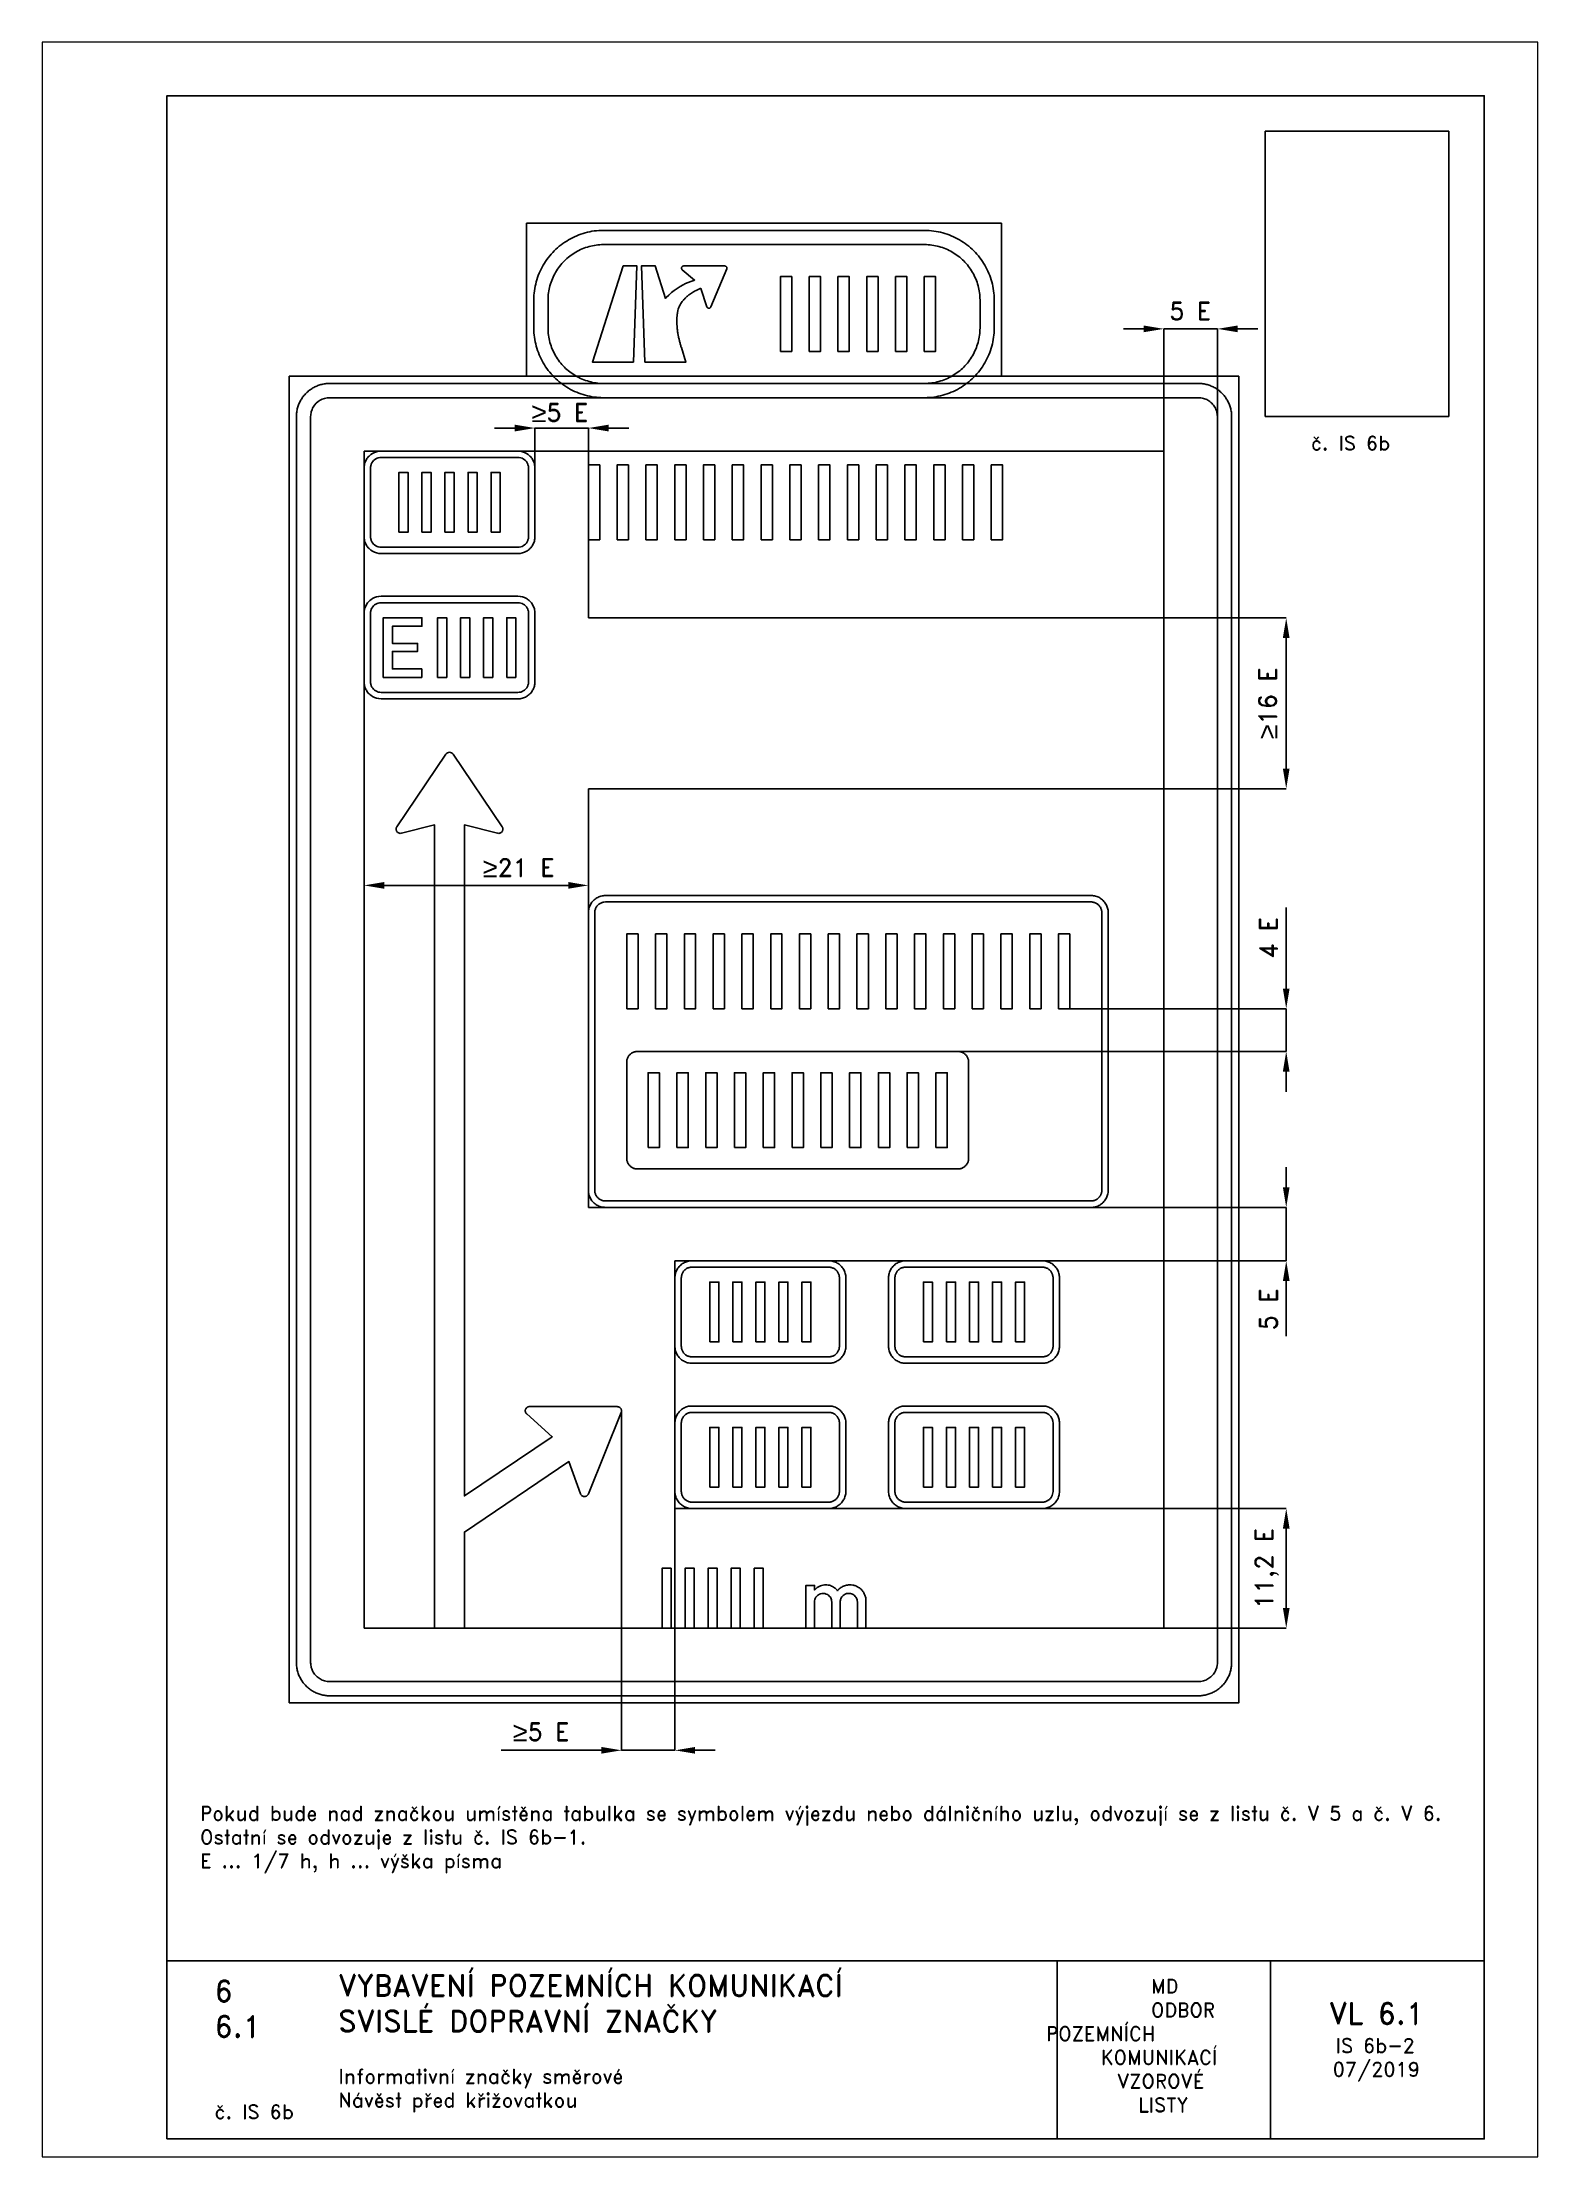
# Paper-space layout 'IS 6b-2' of a CAD drawing. Header units: millimetres. Extents: x 0 to 210, y 0 to 297.
# The model-space entities are those that its viewports show. They can reach past a viewport. Long polylines and large blocks are cut down to what shows.
import ezdxf

# ---------------------------------------------------------------- set-up
doc = ezdxf.new("R2010")
doc.units = ezdxf.units.MM
doc.header["$LTSCALE"] = 5
doc.linetypes.add('ČÁRKOVANÁX2', pattern=[1.5, 1, -0.5])
for name, color, linetype in [('Kóty', 2, 'Continuous'), ('Rozpiska', 7, 'Continuous'), ('Značka', 7, 'Continuous')]:
    doc.layers.add(name, color=color, linetype=linetype)
doc.layers.add('Rámeček', color=6, linetype='Continuous', plot=False)
doc.styles.get("Standard").update_dxf_attribs({"font": 'romand.shx', "height": 75})
doc.dimstyles.get("Standard").update_dxf_attribs({"dimtxt": 75, "dimasz": 85, "dimexe": 0.18, "dimexo": 0.0625, "dimgap": 37.5, "dimtad": 1, "dimdec": 0, "dimzin": 0, "dimdsep": 46, "dimtxsty": 'Standard', "dimcen": 0.09, "dimadec": 0, "dimazin": 0, "dimtfac": 1, "dimtdec": 0, "dimtofl": 0, "dimtmove": 0, "dimatfit": 3, "dimfxl": 1, "dimtolj": 1, "dimtzin": 0, "dimarcsym": 0})
picture_1 = doc.add_image_def('image1.png', size_in_pixel=(238, 370))

psp = doc.layouts.new('IS 6b-2')

# ---------------------------------------------------------------- texts
at = {"layer": 'Rozpiska', "color": 7, "attachment_point": 1}
for s, width, heights, insert, char_height in [('\\pi2.55624;č. IS 6b', 17.8744, [0], (175.59, 241.69), 2), ('Pokud bude nad značkou umístěna tabulka se symbolem výjezdu nebo dálničního uzlu, odvozují se z listu č. V 5 a č. V 6.{\\H1.83333x; }\\POstatní se odvozuje z listu č. IS 6b-1.{\\H1.55556x; }\\PE ... 1/7 h, h ... výška písma{\\H1.83862x; }', 165.9231, [0], (22.15, 49.23), 2), ('6', 149.0422, [0], (24.17, 24.77), 3), ('{\\C6;VYBAVENÍ POZEMNÍCH KOMUNIKACÍ\\P}SVISLÉ DOPRAVNÍ ZNAČKY{\\H1.34524x; }', 149.0422, [0], (41.56, 25.56), 3), ('\\pi14.7414;{\\C6;MD\\P\\pi2.36044;}ODBOR POZEMNÍCH{\\H1.57143x; }\\P\\pi7.69378;KOMUNIKACÍ{\\H1.5x; }\\P\\pi9.97949;{\\C6;VZOROVÉ\\H1.47619x; \\H0.67742x;\\P\\pi12.93187;LISTY\\H1.26984x; }', 33.1018, [0], (140.95, 24.95), 2), ('\\pi1.03113;{\\H1.5x;\\C6;VL 6.1\\P\\pi1.93586;\\H0.66667x;IS 6b-2\\H1.66666x; \\H0.6x;\\P\\pi1.5549;07/2019\\H1.80159x; }', 16.0623, [0], (179.66, 21.61), 2), ('6.1', 149.0422, [0], (24.17, 19.78), 3), ('{\\C6;Informativní značky směrové\\P}Návěst před křižovatkou{\\H1.83333x; }', 149.0422, [0], (41.56, 12.29), 2), ('{\\C6;č. IS 6b}', 18.3305, [2.67], (24.18, 7.3), 2)]:
    psp.add_mtext_dynamic_manual_height_columns(s, width=width, gutter_width=100, heights=heights, dxfattribs=dict(at, insert=insert, char_height=char_height))

msp = doc.modelspace()

# ---------------------------------------------------------------- texts
at = {"layer": 'Kóty', "char_height": 75, "attachment_point": 5}
for s, insert in [('\\A1;5 E', (4173.2, 6137.5)), ('{\\fArial|b0|i0|c238|p34;\\H1.08333x;≥\\A1;\\Fromand|c238;\\H0.92308x;5 E}', (1517.8, 5710)), ('{\\fArial|b0|i0|c238|p34;\\H1.08333x;≥\\A1;\\Fromand|c238;\\H0.92308x;21 E}', (1343.7, 3792.4))]:
    msp.add_mtext(s, dxfattribs=dict(at, insert=insert))
at = {"layer": 'Kóty', "char_height": 75, "attachment_point": 5, "rotation": 90}
for s, insert in [('\\A1;4 E', (4502.3, 3496.1)), ('\\A1;5 E', (4502.4, 1930.8))]:
    msp.add_mtext(s, dxfattribs=dict(at, insert=insert))

# ---------------------------------------------------------------- blocks, each defined once
blk = doc.blocks.new('*D0')
at = {"layer": 'Defpoints', "color": 0, "transparency": 16777216}
for p in [(4062.3, 1091.5), (4062.3, 587.5), (4577.4, 587.5)]:
    blk.add_point(p, dxfattribs=at)
at = {"layer": 'Kóty', "color": 0, "lineweight": -2, "transparency": 16777216}
for p, q in [((4062.3, 1091.5), (4577.5, 1091.5)), ((4577.4, 1006.5), (4577.4, 672.5)), ((4062.3, 587.5), (4577.5, 587.5))]:
    blk.add_line(p, q, dxfattribs=at)
at = {"layer": 'Kóty', "color": 0, "transparency": 16777216}
for points in [[(4563.2, 1006.5), (4591.5, 1006.5), (4577.4, 1091.5)], [(4563.2, 672.5), (4591.5, 672.5), (4577.4, 587.5)]]:
    blk.add_solid(points, dxfattribs=at)
at = {"layer": 'Kóty', "color": 0, "transparency": 16777216, "insert": (4495.2, 839.5), "char_height": 75, "attachment_point": 5, "rotation": 90}
blk.add_mtext('\\A1;11,2 E', dxfattribs=at)
blk = doc.blocks.new('*D1')
at = {"layer": 'Defpoints', "color": 0, "transparency": 16777216}
for p in [(1776.9, 1504.6), (2002, 1091.5), (1776.9, 72.5)]:
    blk.add_point(p, dxfattribs=at)
at = {"layer": 'Kóty', "color": 0, "lineweight": -2, "transparency": 16777216}
for p, q in [((1776.9, 1504.6), (1776.9, 72.3)), ((2002, 1091.5), (2002, 72.3)), ((1691.9, 72.5), (1270.3, 72.5)), ((2087, 72.5), (2172, 72.5))]:
    blk.add_line(p, q, dxfattribs=at)
at = {"layer": 'Kóty', "color": 0, "transparency": 16777216}
for points in [[(1691.9, 86.7), (1691.9, 58.4), (1776.9, 72.5)], [(2087, 86.7), (2087, 58.4), (2002, 72.5)]]:
    blk.add_solid(points, dxfattribs=at)
at = {"layer": 'Kóty', "color": 0, "transparency": 16777216, "insert": (1438.6, 150.6), "char_height": 75, "attachment_point": 5}
blk.add_mtext('\\A1;{\\fArial|b0|i0|c238|p34;\\H1.08333x;≥}5 E', dxfattribs=at)
blk = doc.blocks.new('*D2')
at = {"layer": 'Defpoints', "color": 0, "transparency": 16777216}
for p in [(4062.3, 4844.7), (4577.3, 4844.7), (4062.3, 4124.7)]:
    blk.add_point(p, dxfattribs=at)
at = {"layer": 'Kóty', "color": 0, "lineweight": -2, "transparency": 16777216}
for p, q in [((4062.3, 4844.7), (4577.5, 4844.7)), ((4577.3, 4209.7), (4577.3, 4759.7)), ((4062.3, 4124.7), (4577.5, 4124.7))]:
    blk.add_line(p, q, dxfattribs=at)
at = {"layer": 'Kóty', "color": 0, "transparency": 16777216}
for points in [[(4563.1, 4759.7), (4591.4, 4759.7), (4577.3, 4844.7)], [(4563.1, 4209.7), (4591.4, 4209.7), (4577.3, 4124.7)]]:
    blk.add_solid(points, dxfattribs=at)
at = {"layer": 'Kóty', "color": 0, "transparency": 16777216, "insert": (4499.2, 4484.7), "char_height": 75, "attachment_point": 5, "rotation": 90}
blk.add_mtext('\\A1;{\\fArial|b0|i0|c238|p34;\\H1.08333x;≥}16 E', dxfattribs=at)

# ---------------------------------------------------------------- dimensions: what is measured, and where the dimension line sits
at = {"layer": 'Kóty'}
for base, p1, p2, text, picture, middle in [((4577.3, 4844.7), (4062.3, 4124.7), (4062.3, 4844.7), '{\\fArial|b0|i0|c238|p34;\\H1.08333x;≥}16 E', '*D2', (4499.2, 4484.7)), ((4577.4, 587.5), (4062.3, 1091.5), (4062.3, 587.5), '11,2 E', '*D0', (4495.2, 839.5))]:
    dim = msp.add_linear_dim(base=base, p1=p1, p2=p2, angle=90, text=text, dimstyle='Standard', dxfattribs=at)
    dim.commit()
    dim.dimension.update_dxf_attribs({"geometry": picture, "text_midpoint": middle})
dim = msp.add_linear_dim(base=(1776.9, 72.5), p1=(2002, 1091.5), p2=(1776.9, 1504.6), text='{\\fArial|b0|i0|c238|p34;\\H1.08333x;≥}5 E', dimstyle='Standard', dxfattribs=at)
dim.commit()
dim.dimension.update_dxf_attribs({"geometry": '*D1', "text_midpoint": (1438.6, 150.6)})

# ---------------------------------------------------------------- linework, layer by layer
at = {"layer": 'Kóty'}
for p, q in [((3977.3, 6062.5), (3892.3, 6062.5)), ((4062.3, 5547.6), (4062.3, 6062.7)), ((4287.3, 5657.4), (4287.3, 6062.7)), ((4457.3, 6062.5), (4372.3, 6062.5)), ((1327.3, 5644.6), (1242.3, 5644.6)), ((1412.3, 5417.7), (1412.3, 5644.8)), ((1637.3, 5547.6), (1637.3, 5644.8)), ((1807.3, 5644.6), (1722.3, 5644.6)), ((692.3, 3758.6), (692.3, 3717.2)), ((1637.3, 3758.6), (1637.3, 3717.2)), ((777.3, 3717.4), (1552.3, 3717.4)), ((4577.3, 3282.5), (4577.3, 3624.7)), ((3665.5, 3197.5), (4577.5, 3197.5)), ((3174, 3017.5), (4577.5, 3017.5)), ((4577.3, 2932.5), (4577.3, 2847.5)), ((4577.4, 2530.5), (4577.4, 2445.5)), ((4062.3, 2360.5), (4577.5, 2360.5)), ((4062.3, 2135.5), (4577.5, 2135.5)), ((4577.4, 1817.1), (4577.4, 2050.5))]:
    msp.add_line(p, q, dxfattribs=at)
for points in [[(4062.3, 6062.5), (4287.3, 6062.5)], [(1412.3, 5644.6), (1637.3, 5644.6)], [(4577.3, 3017.5), (4577.5, 3197.5)], [(4577.4, 2135.5), (4577.4, 2360.5)], [(1776.9, 72.5), (2002, 72.5)]]:
    msp.add_lwpolyline(points, dxfattribs=at)
for points in [[(3977.3, 6076.7), (3977.3, 6048.4), (4062.3, 6062.5)], [(4372.3, 6076.7), (4372.3, 6048.4), (4287.3, 6062.5)], [(1327.3, 5658.8), (1327.3, 5630.4), (1412.3, 5644.6)], [(1722.3, 5658.8), (1722.3, 5630.4), (1637.3, 5644.6)], [(777.3, 3731.6), (777.3, 3703.2), (692.3, 3717.4)], [(1552.3, 3731.6), (1552.3, 3703.2), (1637.3, 3717.4)], [(4563.1, 3282.5), (4591.4, 3282.5), (4577.3, 3197.5)], [(4563.1, 2932.5), (4591.4, 2932.5), (4577.3, 3017.5)], [(4563.2, 2445.5), (4591.5, 2445.5), (4577.4, 2360.5)], [(4563.2, 2050.5), (4591.5, 2050.5), (4577.4, 2135.5)]]:
    msp.add_solid(points, dxfattribs=at)
at = {"layer": 'Značka', "color": 3}
for points in [[(1377.3, 5862.5), (1377.3, 6507.5), (3377.3, 6507.5), (3377.3, 5862.5), (1377.3, 5862.5)], [(1827.1, 5922.5), (1654.3, 5922.5), (1783.9, 6327.5), (1841.9, 6327.5), (1827.1, 5922.5)], [(2446.3, 5967.5), (2446.3, 6282.5), (2494, 6282.5), (2494, 5967.5), (2446.3, 5967.5)], [(2567.5, 5967.5), (2567.5, 6282.5), (2615.3, 6282.5), (2615.3, 5967.5), (2567.5, 5967.5)], [(2688.8, 5967.5), (2688.8, 6282.5), (2736.5, 6282.5), (2736.5, 5967.5), (2688.8, 5967.5)], [(2810, 5967.5), (2810, 6282.5), (2857.8, 6282.5), (2857.8, 5967.5), (2810, 5967.5)], [(2931.3, 5967.5), (2931.3, 6282.5), (2979, 6282.5), (2979, 5967.5), (2931.3, 5967.5)], [(3052.5, 5967.5), (3052.5, 6282.5), (3100.3, 6282.5), (3100.3, 5967.5), (3052.5, 5967.5)], [(377.3, 272.5), (377.3, 5862.5), (4377.3, 5862.5), (4377.3, 272.5), (377.3, 272.5)], [(1637.3, 5174), (1637.3, 5489), (1685, 5489), (1685, 5174), (1637.3, 5174)], [(1758.5, 5174), (1758.5, 5489), (1806.3, 5489), (1806.3, 5174), (1758.5, 5174)], [(1879.8, 5174), (1879.8, 5489), (1927.5, 5489), (1927.5, 5174), (1879.8, 5174)], [(2001, 5174), (2001, 5489), (2048.7, 5489), (2048.7, 5174), (2001, 5174)], [(2122.2, 5174), (2122.2, 5489), (2170, 5489), (2170, 5174), (2122.2, 5174)], [(2243.5, 5174), (2243.5, 5489), (2291.2, 5489), (2291.2, 5174), (2243.5, 5174)], [(2364.7, 5174), (2364.7, 5489), (2412.5, 5489), (2412.5, 5174), (2364.7, 5174)], [(2486, 5174), (2486, 5489), (2533.7, 5489), (2533.7, 5174), (2486, 5174)], [(2607.2, 5174), (2607.2, 5489), (2655, 5489), (2655, 5174), (2607.2, 5174)], [(2728.5, 5174), (2728.5, 5489), (2776.2, 5489), (2776.2, 5174), (2728.5, 5174)], [(2849.7, 5174), (2849.7, 5489), (2897.4, 5489), (2897.4, 5174), (2849.7, 5174)], [(2970.9, 5174), (2970.9, 5489), (3018.7, 5489), (3018.7, 5174), (2970.9, 5174)], [(3092.2, 5174), (3092.2, 5489), (3139.9, 5489), (3139.9, 5174), (3092.2, 5174)], [(3213.4, 5174), (3213.4, 5489), (3261.2, 5489), (3261.2, 5174), (3213.4, 5174)], [(3334.7, 5174), (3334.7, 5489), (3382.4, 5489), (3382.4, 5174), (3334.7, 5174)], [(773.3, 4593.5), (773.3, 4845.5), (935.9, 4845.5), (935.9, 4809.2), (811.5, 4809.2), (811.5, 4737.3), (917.5, 4737.3), (917.5, 4703.6), (811.5, 4703.6), (811.5, 4629.3), (935.6, 4629.3), (935.6, 4593.5), (773.3, 4593.5)], [(1002.1, 4593.5), (1002.1, 4845.5), (1040.3, 4845.5), (1040.3, 4593.5), (1002.1, 4593.5)], [(1099.1, 4593.5), (1099.1, 4845.5), (1137.3, 4845.5), (1137.3, 4593.5), (1099.1, 4593.5)], [(1196.1, 4593.5), (1196.1, 4845.5), (1234.3, 4845.5), (1234.3, 4593.5), (1196.1, 4593.5)], [(1293.1, 4593.5), (1293.1, 4845.5), (1331.3, 4845.5), (1331.3, 4593.5), (1293.1, 4593.5)], [(1947.9, 587.5), (1947.9, 839.5), (1986, 839.5), (1986, 587.5), (1947.9, 587.5)], [(2044.8, 587.5), (2044.8, 839.5), (2083, 839.5), (2083, 587.5), (2044.8, 587.5)], [(2141.8, 587.5), (2141.8, 839.5), (2180, 839.5), (2180, 587.5), (2141.8, 587.5)], [(2238.8, 587.5), (2238.8, 839.5), (2277, 839.5), (2277, 587.5), (2238.8, 587.5)], [(2335.8, 587.5), (2335.8, 839.5), (2374, 839.5), (2374, 587.5), (2335.8, 587.5)]]:
    msp.add_lwpolyline(points, dxfattribs=at)
for points in [[(1702.3, 5772.5), (1701.1, 5772.5), (1700, 5772.5, -0.032194), (1661.9, 5775.2, -0.035446), (1624.4, 5783, -0.036276), (1588.2, 5795.2, -0.034428), (1554.1, 5812.4, -0.033715), (1522.3, 5833.6, -0.034078), (1493.7, 5858.9, -0.034199), (1468.4, 5887.5, -0.034236), (1447.2, 5919.3, -0.034045), (1430.1, 5953.5, -0.033412), (1417.7, 5989.7, -0.034121), (1409.8, 6027.1, -0.036749), (1407.3, 6065.2), (1407.3, 6066.4), (1407.3, 6067.5), (1407.3, 6182.5), (1407.3, 6183.7, -0.00074), (1407.3, 6184.8, -0.032178), (1410, 6222.9, -0.035439), (1417.7, 6260.4, -0.036264), (1430, 6296.6, -0.034423), (1447.2, 6330.7, -0.033716), (1468.4, 6362.5, -0.034085), (1493.7, 6391.1, -0.034213), (1522.3, 6416.4, -0.034234), (1554.1, 6437.6, -0.034049), (1588.3, 6454.7, -0.033422), (1624.4, 6467.1, -0.034131), (1661.9, 6475, -0.036757), (1700, 6477.5), (1701.1, 6477.5), (1702.3, 6477.5), (3052.3, 6477.5), (3053.4, 6477.5), (3054.6, 6477.5, -0.032193), (3092.7, 6474.8, -0.035446), (3130.1, 6467.1, -0.036277), (3166.3, 6454.8, -0.034428), (3200.4, 6437.6, -0.033716), (3232.2, 6416.4, -0.034084), (3260.9, 6391.1, -0.034204), (3286.2, 6362.5, -0.034236), (3307.4, 6330.7, -0.034042), (3324.5, 6296.5, -0.033406), (3336.8, 6260.4, -0.034128), (3344.7, 6222.9, -0.036739), (3347.3, 6184.8), (3347.3, 6183.7), (3347.3, 6182.5), (3347.3, 6067.5), (3347.3, 6066.4), (3347.3, 6065.2, -0.032175), (3344.6, 6027.1, -0.035445), (3336.8, 5989.7, -0.036261), (3324.6, 5953.5, -0.034411), (3307.4, 5919.3, -0.033711), (3286.2, 5887.6, -0.034085), (3260.9, 5858.9, -0.034222), (3232.2, 5833.6, -0.034237), (3200.4, 5812.4, -0.034051), (3166.3, 5795.3, -0.033424), (3130.1, 5783, -0.034132), (3092.7, 5775.1, -0.036758), (3054.6, 5772.5), (3053.4, 5772.5), (3052.3, 5772.5), (1702.3, 5772.5)], [(1702.3, 5832.5), (3052.3, 5832.5), (3053.2, 5832.5), (3054.1, 5832.5, 0.032173), (3084.5, 5834.6, 0.035458), (3114.3, 5840.8, 0.036275), (3143.1, 5850.6, 0.034418), (3170.3, 5864.3, 0.033735), (3195.6, 5881.2, 0.03409), (3218.4, 5901.3, 0.034199), (3238.6, 5924.1, 0.034224), (3255.5, 5949.5, 0.034055), (3269.1, 5976.7, 0.033424), (3278.9, 6005.5, 0.034137), (3285.2, 6035.3, 0.036743), (3287.3, 6065.7, 0.001058), (3287.3, 6066.6), (3287.3, 6067.5), (3287.3, 6182.5), (3287.3, 6183.4), (3287.3, 6184.4, 0.032187), (3285.1, 6214.7, 0.035444), (3278.9, 6244.5, 0.036273), (3269.2, 6273.4, 0.034418), (3255.5, 6300.5, 0.033725), (3238.6, 6325.9, 0.034074), (3218.4, 6348.7, 0.034215), (3195.6, 6368.9, 0.034231), (3170.3, 6385.7, 0.034048), (3143.1, 6399.3, 0.033393), (3114.3, 6409.2, 0.034133), (3084.5, 6415.5, 0.036759), (3054.1, 6417.5), (3053.2, 6417.5), (3052.3, 6417.5), (1702.3, 6417.5), (1701.4, 6417.5), (1700.4, 6417.5, 0.032173), (1670.1, 6415.4, 0.035459), (1640.3, 6409.2, 0.036274), (1611.4, 6399.4, 0.034424), (1584.2, 6385.7, 0.033732), (1558.9, 6368.8, 0.034093), (1536.1, 6348.7, 0.034205), (1515.9, 6325.9, 0.034231), (1499.1, 6300.5, 0.034055), (1485.5, 6273.3, 0.033417), (1475.6, 6244.5, 0.034129), (1469.3, 6214.7, 0.036743), (1467.3, 6184.4, 0.000794), (1467.3, 6183.4), (1467.3, 6182.5), (1467.3, 6067.5), (1467.3, 6066.6), (1467.3, 6065.7, 0.032171), (1469.4, 6035.3, 0.035444), (1475.6, 6005.5, 0.036265), (1485.4, 5976.7, 0.034426), (1499.1, 5949.5, 0.033729), (1516, 5924.2, 0.034083), (1536.1, 5901.3, 0.034212), (1558.9, 5881.2, 0.034229), (1584.2, 5864.3, 0.034046), (1611.4, 5850.7, 0.033397), (1640.3, 5840.8, 0.034137), (1670.1, 5834.5, 0.03676), (1700.4, 5832.5), (1701.4, 5832.5), (1702.3, 5832.5)], [(1875.7, 5922.5), (1860.8, 6327.5), (1918.9, 6327.5), (1962.6, 6191), (1964.1, 6192.7), (1965.6, 6194.3), (1976.4, 6205.2), (1987.9, 6215.4), (1999.3, 6224.5), (2011.3, 6233), (2023.6, 6240.8), (2036.3, 6247.9), (2046.8, 6253.2), (2057.5, 6257.9), (2069.1, 6262.5), (2080.9, 6266.5), (2083, 6267.1), (2085.1, 6267.8), (2033, 6311.5), (2032.9, 6311.6), (2032.8, 6311.7), (2032.2, 6312.3), (2031.7, 6312.9), (2031.3, 6313.5), (2030.9, 6314.2), (2030.6, 6314.9), (2030.3, 6315.6), (2030.1, 6316.2), (2030, 6316.8), (2029.9, 6317.5), (2029.9, 6318.2), (2029.9, 6318.3), (2029.9, 6318.4), (2029.9, 6318.6), (2029.9, 6318.8), (2029.9, 6319.3), (2030, 6319.7), (2030.2, 6320.8), (2030.5, 6321.8), (2031.2, 6323.1), (2032, 6324.2), (2032.9, 6325.2), (2034.1, 6326.1), (2035.1, 6326.6), (2036.1, 6327.1), (2037.3, 6327.4), (2038.5, 6327.5), (2038.8, 6327.5), (2039, 6327.5), (2212.2, 6327.5), (2212.4, 6327.5), (2212.6, 6327.5), (2214.1, 6327.3), (2215.6, 6326.9), (2216.9, 6326.2), (2218, 6325.4), (2219, 6324.4), (2219.9, 6323.3), (2220.4, 6322.3), (2220.8, 6321.3), (2221.2, 6319.8, -0.045576), (2221.3, 6318.4, -0.013193), (2221.3, 6318), (2221.3, 6317.5), (2221.2, 6317.2), (2221.2, 6316.8), (2221.1, 6316.4), (2221, 6316.1), (2220.9, 6315.8), (2220.8, 6315.5), (2220.7, 6315.2), (2220.6, 6315), (2220.6, 6314.9), (2220.6, 6314.9), (2153.5, 6155.2), (2153.4, 6155), (2153.4, 6154.9), (2152.8, 6153.9), (2152.2, 6153), (2151.5, 6152.2), (2150.7, 6151.5), (2149.8, 6150.9), (2148.9, 6150.4), (2148.1, 6150.1), (2147.2, 6149.9), (2146.3, 6149.7), (2145.4, 6149.6), (2145.3, 6149.6), (2145.1, 6149.6), (2144.9, 6149.6), (2144.7, 6149.6), (2144.4, 6149.6), (2144.1, 6149.7), (2143.2, 6149.8), (2142.4, 6150), (2141.3, 6150.4), (2140.3, 6150.9), (2139.4, 6151.6), (2138.6, 6152.3), (2138, 6153), (2137.5, 6153.7), (2137, 6154.6), (2136.6, 6155.5), (2136.5, 6155.6), (2136.4, 6155.8), (2110.7, 6232.7), (2108.4, 6231.9), (2106.1, 6231), (2091, 6224.3, 0.024401), (2076.5, 6216.2), (2064, 6207.9, 0.023887), (2052.3, 6198.4, 0.024392), (2042.2, 6188.6, 0.027816), (2033.1, 6177.8), (2027.1, 6169, 0.02384), (2021.9, 6159.8, 0.027907), (2017.5, 6150, 0.035327), (2014.4, 6139.7), (2014, 6137.9), (2013.6, 6136.1), (2013.3, 6134.6), (2013, 6132.8), (2012.7, 6131, 0.020215), (2010.8, 6117.1, 0.017014), (2010, 6103.2, 0.015131), (2010, 6088.6, 0.012797), (2010.8, 6073.9, 0.012175), (2012.3, 6058.2, 0.011447), (2014.6, 6042.5, 0.008902), (2017, 6029.4, 0.008025), (2019.9, 6016.4, 0.008849), (2023.4, 6002.3, 0.009907), (2027.5, 5988.3), (2028.3, 5985.8), (2029.1, 5983.3), (2048.5, 5922.5), (1875.7, 5922.5)], [(547.3, 302.5), (546.7, 302.5), (546.2, 302.5, -0.03218), (528.1, 303.8, -0.035443), (510.3, 307.5, -0.036267), (493.2, 313.3, -0.03442), (477, 321.5, -0.033721), (461.9, 331.5, -0.034085), (448.3, 343.5, -0.034209), (436.3, 357.1, -0.034229), (426.2, 372.2, -0.034044), (418.1, 388.4, -0.033412), (412.2, 405.6, -0.034127), (408.5, 423.4, -0.036745), (407.3, 441.4), (407.3, 442), (407.3, 442.5), (407.3, 5692.5), (407.3, 5693.1, -0.000704), (407.3, 5693.6, -0.032179), (408.5, 5711.7, -0.035438), (412.2, 5729.5, -0.036265), (418, 5746.6, -0.034427), (426.2, 5762.8, -0.033708), (436.3, 5777.9, -0.034071), (448.3, 5791.5, -0.034207), (461.9, 5803.5, -0.034231), (477, 5813.6, -0.034014), (493.2, 5821.7, -0.03341), (510.3, 5827.6, -0.034149), (528.1, 5831.3, -0.036731), (546.2, 5832.5), (546.7, 5832.5), (547.3, 5832.5), (4207.3, 5832.5), (4207.8, 5832.5), (4208.4, 5832.5, -0.032167), (4226.5, 5831.2, -0.035453), (4244.2, 5827.6, -0.036279), (4261.4, 5821.7, -0.034431), (4277.6, 5813.6, -0.033715), (4292.7, 5803.5, -0.034084), (4306.3, 5791.5, -0.034211), (4318.3, 5777.9, -0.034219), (4328.3, 5762.8, -0.03404), (4336.4, 5746.6, -0.033412), (4342.3, 5729.5, -0.034122), (4346.1, 5711.7, -0.036757), (4347.3, 5693.6), (4347.3, 5693.1), (4347.3, 5692.5), (4347.3, 442.5), (4347.3, 442), (4347.3, 441.4, -0.032193), (4346, 423.3, -0.035448), (4342.3, 405.6, -0.036256), (4336.5, 388.4, -0.034424), (4328.3, 372.2, -0.033725), (4318.3, 357.1, -0.034089), (4306.3, 343.5, -0.03422), (4292.7, 331.5, -0.034236), (4277.6, 321.5, -0.034046), (4261.4, 313.3, -0.033419), (4244.2, 307.5, -0.03413), (4226.4, 303.7, -0.036745), (4208.4, 302.5), (4207.8, 302.5), (4207.3, 302.5), (547.3, 302.5)], [(547.3, 362.5), (4207.3, 362.5), (4207.6, 362.5), (4207.9, 362.5, 0.032178), (4218.2, 363.2, 0.035444), (4228.4, 365.4, 0.036267), (4238.2, 368.7, 0.034422), (4247.5, 373.3, 0.033731), (4256.1, 379.1, 0.034071), (4263.8, 386, 0.034205), (4270.7, 393.7, 0.034223), (4276.5, 402.3, 0.034048), (4281.1, 411.6), (4284.4, 421.4), (4286.6, 431.6, 0.036741), (4287.3, 441.9), (4287.3, 442.2), (4287.3, 442.5), (4287.3, 5692.5), (4287.3, 5692.8), (4287.3, 5693.1, 0.032183), (4286.5, 5703.5, 0.035447), (4284.4, 5713.6, 0.036274), (4281.1, 5723.4, 0.034425), (4276.5, 5732.7, 0.033755), (4270.7, 5741.3, 0.034097), (4263.8, 5749.1, 0.034164), (4256.1, 5755.9, 0.034206), (4247.5, 5761.7, 0.034035), (4238.2, 5766.3, 0.03347), (4228.4, 5769.7, 0.034127), (4218.2, 5771.8, 0.036766), (4207.9, 5772.5), (4207.6, 5772.5), (4207.3, 5772.5), (547.3, 5772.5), (547, 5772.5), (546.6, 5772.5), (536.3, 5771.8), (526.2, 5769.7), (516.4, 5766.4), (507.1, 5761.7), (498.5, 5755.9), (490.7, 5749.1), (483.8, 5741.3, 0.034206), (478.1, 5732.7, 0.034031), (473.5, 5723.4, 0.03342), (470.1, 5713.6, 0.034122), (468, 5703.5, 0.036744), (467.3, 5693.1), (467.3, 5692.8), (467.3, 5692.5), (467.3, 442.5), (467.3, 442.2), (467.3, 441.9, 0.03218), (468, 431.6, 0.035443), (470.1, 421.4, 0.036267), (473.4, 411.6, 0.034421), (478.1, 402.3, 0.033721), (483.8, 393.7, 0.034085), (490.7, 386, 0.03421), (498.5, 379.1, 0.034229), (507.1, 373.3, 0.034044), (516.4, 368.7, 0.033411), (526.2, 365.4, 0.034128), (536.3, 363.2, 0.036745), (546.6, 362.5), (547, 362.5), (547.3, 362.5)], [(764.3, 4503.5), (764, 4503.5), (763.7, 4503.5), (754.4, 4504.2), (745.3, 4506.1), (736.4, 4509.1), (728.1, 4513.3), (720.4, 4518.4, -0.034133), (713.4, 4524.6, -0.034169), (707.2, 4531.6, -0.034207), (702, 4539.4, -0.034059), (697.8, 4547.7, -0.033411), (694.8, 4556.5, -0.034139), (692.9, 4565.7, -0.036746), (692.3, 4574.9), (692.3, 4575.2), (692.3, 4575.5), (692.3, 4863.5), (692.3, 4863.8), (692.3, 4864.1, -0.032183), (692.9, 4873.4, -0.035432), (694.8, 4882.5, -0.036254), (697.8, 4891.3, -0.03441), (702, 4899.7, -0.03375), (707.2, 4907.4, -0.034092), (713.4, 4914.4, -0.034242), (720.4, 4920.6), (728.1, 4925.8), (736.4, 4929.9), (745.3, 4933), (754.4, 4934.9), (763.7, 4935.5), (764, 4935.5), (764.3, 4935.5), (1340.3, 4935.5), (1340.6, 4935.5), (1340.8, 4935.5), (1350.1, 4934.9), (1359.3, 4933), (1368.1, 4930), (1376.4, 4925.8, -0.033788), (1384.2, 4920.6, -0.034133), (1391.2, 4914.4, -0.034172), (1397.4, 4907.4, -0.034207), (1402.5, 4899.7, -0.034056), (1406.7, 4891.3, -0.033411), (1409.7, 4882.5, -0.034142), (1411.7, 4873.4, -0.036746), (1412.3, 4864.1), (1412.3, 4863.8), (1412.3, 4863.5), (1412.3, 4575.5), (1412.3, 4575.2), (1412.3, 4574.9, -0.03218), (1411.6, 4565.7, -0.035439), (1409.7, 4556.5, -0.036245), (1406.7, 4547.7, -0.034399), (1402.5, 4539.4, -0.033747), (1397.4, 4531.6, -0.034092), (1391.2, 4524.6, -0.034244), (1384.2, 4518.4, -0.034223), (1376.4, 4513.3, -0.034099), (1368.1, 4509.1, -0.0334), (1359.3, 4506.1, -0.034084), (1350.1, 4504.1, -0.036811), (1340.8, 4503.5), (1340.6, 4503.5), (1340.3, 4503.5), (764.3, 4503.5)], [(764.3, 4503.5), (764, 4503.5), (763.7, 4503.5), (754.4, 4504.2), (745.3, 4506.1), (736.4, 4509.1), (728.1, 4513.3), (720.4, 4518.4, -0.034133), (713.4, 4524.6, -0.034169), (707.2, 4531.6, -0.034207), (702, 4539.4, -0.034059), (697.8, 4547.7, -0.033411), (694.8, 4556.5, -0.034139), (692.9, 4565.7, -0.036746), (692.3, 4574.9), (692.3, 4575.2), (692.3, 4575.5), (692.3, 4863.5), (692.3, 4863.8), (692.3, 4864.1, -0.032183), (692.9, 4873.4, -0.035432), (694.8, 4882.5, -0.036254), (697.8, 4891.3, -0.03441), (702, 4899.7, -0.03375), (707.2, 4907.4, -0.034092), (713.4, 4914.4, -0.034242), (720.4, 4920.6), (728.1, 4925.8), (736.4, 4929.9), (745.3, 4933), (754.4, 4934.9), (763.7, 4935.5), (764, 4935.5), (764.3, 4935.5), (1340.3, 4935.5), (1340.6, 4935.5), (1340.8, 4935.5), (1350.1, 4934.9), (1359.3, 4933), (1368.1, 4930), (1376.4, 4925.8, -0.033788), (1384.2, 4920.6, -0.034133), (1391.2, 4914.4, -0.034172), (1397.4, 4907.4, -0.034207), (1402.5, 4899.7, -0.034056), (1406.7, 4891.3, -0.033411), (1409.7, 4882.5, -0.034142), (1411.7, 4873.4, -0.036746), (1412.3, 4864.1), (1412.3, 4863.8), (1412.3, 4863.5), (1412.3, 4575.5), (1412.3, 4575.2), (1412.3, 4574.9, -0.03218), (1411.6, 4565.7, -0.035439), (1409.7, 4556.5, -0.036245), (1406.7, 4547.7, -0.034399), (1402.5, 4539.4, -0.033747), (1397.4, 4531.6, -0.034092), (1391.2, 4524.6, -0.034244), (1384.2, 4518.4, -0.034223), (1376.4, 4513.3, -0.034099), (1368.1, 4509.1, -0.0334), (1359.3, 4506.1, -0.034084), (1350.1, 4504.1, -0.036811), (1340.8, 4503.5), (1340.6, 4503.5), (1340.3, 4503.5), (764.3, 4503.5)], [(764.3, 4530.5), (1340.3, 4530.5), (1340.5, 4530.5), (1340.6, 4530.5), (1346.4, 4530.9), (1352.2, 4532.1), (1357.7, 4534), (1362.9, 4536.6), (1367.7, 4539.8), (1372.1, 4543.7), (1376, 4548.1, 0.034259), (1379.2, 4552.9, 0.03402), (1381.8, 4558.1, 0.033402), (1383.7, 4563.6, 0.034116), (1384.9, 4569.4, 0.036741), (1385.3, 4575.2, 0.001036), (1385.3, 4575.3), (1385.3, 4575.5), (1385.3, 4863.5), (1385.3, 4863.7), (1385.3, 4863.9, 0.032184), (1384.9, 4869.7, 0.035423), (1383.7, 4875.4, 0.036249), (1381.8, 4880.9, 0.0344), (1379.2, 4886.1, 0.033746), (1376, 4891), (1372.1, 4895.3), (1367.7, 4899.2), (1362.9, 4902.4), (1357.7, 4905), (1352.2, 4906.9), (1346.4, 4908.1), (1340.6, 4908.5), (1340.5, 4908.5), (1340.3, 4908.5), (764.3, 4908.5), (764.1, 4908.5), (763.9, 4908.5), (758.1, 4908.1), (752.4, 4906.9), (746.9, 4905.1), (741.7, 4902.4), (736.8, 4899.2), (732.5, 4895.3), (728.6, 4891), (725.4, 4886.1), (722.8, 4880.9, 0.033398), (720.9, 4875.4, 0.034116), (719.7, 4869.7, 0.036746), (719.3, 4863.9), (719.3, 4863.7), (719.3, 4863.5), (719.3, 4575.5), (719.3, 4575.3), (719.3, 4575.2, 0.032169), (719.7, 4569.4, 0.035423), (720.9, 4563.6, 0.036263), (722.7, 4558.1, 0.034405), (725.4, 4552.9), (728.6, 4548.1), (732.5, 4543.7), (736.8, 4539.8), (741.7, 4536.6), (746.9, 4534), (752.4, 4532.1), (758.1, 4530.9), (763.9, 4530.5), (764.1, 4530.5), (764.3, 4530.5)], [(1254.8, 3937.1), (1255.7, 3936.9), (1256.5, 3936.7), (1260, 3936.5), (1263.5, 3937, 0.064177), (1267.5, 3938.5, 0.064182), (1271.1, 3940.9, 0.06399), (1274, 3944.2, 0.063895), (1276.1, 3948, 0.063532), (1277.1, 3952.2, 0.062374), (1277.2, 3956.5, 0.051626), (1276.5, 3959.9, 0.05627), (1275.1, 3963.1), (1274.6, 3963.9), (1274.2, 3964.6), (1067.2, 4270.6), (1066.7, 4271.3), (1066.1, 4272), (1063.7, 4274.5), (1060.7, 4276.4), (1056.6, 4278), (1052.3, 4278.5), (1047.9, 4278), (1043.8, 4276.4), (1040.9, 4274.5), (1038.4, 4272), (1037.9, 4271.3), (1037.4, 4270.6), (830.4, 3964.6), (829.9, 3963.9), (829.5, 3963.1, 0.051489), (828.1, 3959.9, 0.051583), (827.4, 3956.5, 0.064182), (827.4, 3952.2, 0.064128), (828.5, 3948, 0.064045), (830.5, 3944.2, 0.063862), (833.4, 3940.9, 0.063482), (837, 3938.5), (841.1, 3937), (844.6, 3936.5), (848, 3936.7), (848.9, 3936.9), (849.7, 3937.1), (989.3, 3972.5), (989.3, 587.5), (1115.3, 587.5), (1115.3, 992.5), (1555.5, 1289.4), (1604.2, 1153.9), (1604.5, 1153.1), (1604.8, 1152.3, 0.05148), (1606.6, 1149.3, 0.051603), (1608.9, 1146.8, 0.064168), (1612.4, 1144.2, 0.064133), (1616.5, 1142.6, 0.06401), (1620.8, 1142, 0.063867), (1625.1, 1142.4, 0.063522), (1629.2, 1143.9, 0.062373), (1632.8, 1146.3, 0.051637), (1635.2, 1148.8, 0.056333), (1637.1, 1151.7), (1637.4, 1152.5), (1637.8, 1153.3), (1775.7, 1496), (1776, 1496.8), (1776.3, 1497.7, 0.052006), (1777, 1501.1, 0.05211), (1776.9, 1504.6, 0.064805), (1776, 1508.9, 0.065071), (1774, 1512.8, 0.06472), (1771.1, 1516.1, 0.06314), (1767.5, 1518.6, 0.052123), (1764.2, 1520, 0.056937), (1760.8, 1520.6, 0.011262), (1759.9, 1520.7, 0.003621), (1759.1, 1520.7), (1389.6, 1521.2), (1388.7, 1521.2), (1387.9, 1521.1, 0.051518), (1384.5, 1520.5, 0.051612), (1381.3, 1519.2, 0.064167), (1377.7, 1516.7, 0.064123), (1374.8, 1513.5, 0.063998), (1372.8, 1509.7, 0.063892), (1371.7, 1505.4, 0.063544), (1371.7, 1501.1, 0.062367), (1372.7, 1496.9, 0.05163), (1374.2, 1493.7, 0.056312), (1376.4, 1491), (1377, 1490.4), (1377.6, 1489.8), (1485, 1393.9), (1115.3, 1144.5), (1115.3, 3972.5), (1254.8, 3937.1)], [(2554, 587.5), (2554, 767.6), (2590.2, 767.6), (2590.2, 747.6), (2592.2, 749.8), (2594.2, 751.9, -0.053814), (2604, 759.9, -0.054626), (2615.4, 765.7, -0.049771), (2626.3, 768.9, -0.049906), (2637.5, 769.9, -0.044591), (2647.6, 769.1, -0.04534), (2657.3, 766.6, -0.041532), (2666.2, 762.6, -0.034777), (2674.5, 757.3, -0.023427), (2679, 753.8, -0.033483), (2683, 749.7), (2684.9, 747.4), (2686.8, 745.1), (2688.9, 747.6), (2691.1, 750.1, -0.072059), (2704.6, 760.6, -0.066461), (2720.5, 767.2, -0.035519), (2729.3, 769.2, -0.035838), (2738.3, 769.9, -0.050516), (2751.2, 768.9, -0.049648), (2763.6, 765.3, -0.068285), (2779.4, 756.8, -0.07329), (2792.1, 744.3, -0.056844), (2799.6, 732.5, -0.048834), (2804.5, 719.3), (2805.6, 714.5), (2806.4, 709.6), (2806.6, 707.3), (2806.7, 705.1), (2806.7, 587.5), (2770.6, 587.5), (2770.6, 697.8), (2770.5, 699.2), (2770.4, 700.6, 0.050204), (2769.3, 707.3, 0.050919), (2766.9, 713.7, 0.067716), (2761.9, 721.3, 0.066961), (2755, 727.4, 0.073517), (2746, 732.1, 0.074322), (2736, 733.9, 0.080743), (2725, 732.8, 0.08067), (2715, 728.3, 0.070485), (2707.7, 722.3, 0.07537), (2702.5, 714.6, 0.050691), (2700, 708.1, 0.032943), (2698.7, 701.2), (2698.5, 700.2), (2698.4, 699.3), (2698.4, 587.5), (2662.3, 587.5), (2662.3, 698.6), (2662.3, 700.1), (2662.2, 701.6, 0.073743), (2660.1, 710.6, 0.06901), (2655.5, 718.7, 0.07473), (2648.5, 726.1, 0.073788), (2639.7, 731.1, 0.089068), (2627.3, 733.9, 0.093655), (2614.8, 732.1, 0.073312), (2606.2, 728.1, 0.071138), (2599.2, 721.9, 0.076994), (2593.3, 712.9, 0.077966), (2590.5, 702.7), (2590.3, 701.3), (2590.2, 699.9), (2590.2, 587.5), (2554, 587.5)]]:
    msp.add_lwpolyline(points, format="xyb", dxfattribs=at)
at = {"layer": 'Značka', "color": 6, "linetype": 'ČÁRKOVANÁX2', "ltscale": 7.5}
for points in [[(692.3, 587.5), (692.3, 5547.5), (4062.3, 5547.5), (4062.3, 587.5), (692.3, 587.5)], [(1637.3, 5547.5), (1637.3, 4844.7), (4062.3, 4844.7)], [(4062.3, 2360.5), (1637.3, 2360.5), (1637.3, 4124.7), (4062.3, 4124.7)], [(4062.3, 2135.5), (2002, 2135.5), (2002, 1091.5), (4062.3, 1091.5)]]:
    msp.add_lwpolyline(points, dxfattribs=at)
at = {"layer": 'Značka', "color": 1}
for points in [[(764.3, 5115.5), (764, 5115.5), (763.7, 5115.5), (754.4, 5116.2), (745.3, 5118.1), (736.4, 5121.1), (728.1, 5125.3), (720.4, 5130.4), (713.4, 5136.6, -0.034169), (707.2, 5143.6, -0.034207), (702, 5151.4, -0.034059), (697.8, 5159.7, -0.033411), (694.8, 5168.5, -0.034139), (692.9, 5177.7, -0.036746), (692.3, 5186.9), (692.3, 5187.2), (692.3, 5187.5), (692.3, 5475.5), (692.3, 5475.8, -0.000764), (692.3, 5476.1, -0.032183), (692.9, 5485.4, -0.035432), (694.8, 5494.5, -0.036254), (697.8, 5503.3, -0.03441), (702, 5511.7, -0.03375), (707.2, 5519.4, -0.034092), (713.4, 5526.4), (720.4, 5532.6), (728.1, 5537.8), (736.4, 5541.9), (745.3, 5545), (754.4, 5546.9), (763.7, 5547.5), (764, 5547.5), (764.3, 5547.5), (1340.3, 5547.5), (1340.6, 5547.5), (1340.8, 5547.5), (1350.1, 5546.9), (1359.3, 5545), (1368.1, 5542), (1376.4, 5537.8), (1384.2, 5532.6), (1391.2, 5526.4, -0.034172), (1397.4, 5519.4, -0.034207), (1402.5, 5511.7, -0.034056), (1406.7, 5503.3, -0.033411), (1409.7, 5494.5, -0.034142), (1411.7, 5485.4, -0.036746), (1412.3, 5476.1), (1412.3, 5475.8), (1412.3, 5475.5), (1412.3, 5187.5), (1412.3, 5187.2), (1412.3, 5186.9, -0.03218), (1411.6, 5177.7, -0.035439), (1409.7, 5168.5, -0.036245), (1406.7, 5159.7, -0.034399), (1402.5, 5151.4, -0.033747), (1397.4, 5143.6, -0.034092), (1391.2, 5136.6, -0.034244), (1384.2, 5130.4, -0.034223), (1376.4, 5125.3), (1368.1, 5121.1), (1359.3, 5118.1), (1350.1, 5116.1), (1340.8, 5115.5), (1340.6, 5115.5), (1340.3, 5115.5), (764.3, 5115.5)], [(764.3, 5115.5), (764, 5115.5), (763.7, 5115.5), (754.4, 5116.2), (745.3, 5118.1), (736.4, 5121.1), (728.1, 5125.3), (720.4, 5130.4), (713.4, 5136.6, -0.034169), (707.2, 5143.6, -0.034207), (702, 5151.4, -0.034059), (697.8, 5159.7, -0.033411), (694.8, 5168.5, -0.034139), (692.9, 5177.7, -0.036746), (692.3, 5186.9), (692.3, 5187.2), (692.3, 5187.5), (692.3, 5475.5), (692.3, 5475.8, -0.000764), (692.3, 5476.1, -0.032183), (692.9, 5485.4, -0.035432), (694.8, 5494.5, -0.036254), (697.8, 5503.3, -0.03441), (702, 5511.7, -0.03375), (707.2, 5519.4, -0.034092), (713.4, 5526.4), (720.4, 5532.6), (728.1, 5537.8), (736.4, 5541.9), (745.3, 5545), (754.4, 5546.9), (763.7, 5547.5), (764, 5547.5), (764.3, 5547.5), (1340.3, 5547.5), (1340.6, 5547.5), (1340.8, 5547.5), (1350.1, 5546.9), (1359.3, 5545), (1368.1, 5542), (1376.4, 5537.8), (1384.2, 5532.6), (1391.2, 5526.4, -0.034172), (1397.4, 5519.4, -0.034207), (1402.5, 5511.7, -0.034056), (1406.7, 5503.3, -0.033411), (1409.7, 5494.5, -0.034142), (1411.7, 5485.4, -0.036746), (1412.3, 5476.1), (1412.3, 5475.8), (1412.3, 5475.5), (1412.3, 5187.5), (1412.3, 5187.2), (1412.3, 5186.9, -0.03218), (1411.6, 5177.7, -0.035439), (1409.7, 5168.5, -0.036245), (1406.7, 5159.7, -0.034399), (1402.5, 5151.4, -0.033747), (1397.4, 5143.6, -0.034092), (1391.2, 5136.6, -0.034244), (1384.2, 5130.4, -0.034223), (1376.4, 5125.3), (1368.1, 5121.1), (1359.3, 5118.1), (1350.1, 5116.1), (1340.8, 5115.5), (1340.6, 5115.5), (1340.3, 5115.5), (764.3, 5115.5)], [(764.3, 5142.5), (1340.3, 5142.5), (1340.5, 5142.5), (1340.6, 5142.5), (1346.4, 5142.9), (1352.2, 5144.1), (1357.7, 5146), (1362.9, 5148.6), (1367.7, 5151.8), (1372.1, 5155.7), (1376, 5160.1), (1379.2, 5164.9, 0.03402), (1381.8, 5170.1, 0.033402), (1383.7, 5175.6, 0.034116), (1384.9, 5181.4, 0.036741), (1385.3, 5187.2), (1385.3, 5187.3), (1385.3, 5187.5), (1385.3, 5475.5), (1385.3, 5475.7), (1385.3, 5475.9, 0.032184), (1384.9, 5481.7, 0.035423), (1383.7, 5487.4, 0.036249), (1381.8, 5492.9, 0.0344), (1379.2, 5498.1), (1376, 5503), (1372.1, 5507.3), (1367.7, 5511.2), (1362.9, 5514.4), (1357.7, 5517), (1352.2, 5518.9), (1346.4, 5520.1), (1340.6, 5520.5), (1340.5, 5520.5), (1340.3, 5520.5), (764.3, 5520.5), (764.1, 5520.5), (763.9, 5520.5), (758.1, 5520.1), (752.4, 5518.9), (746.9, 5517.1), (741.7, 5514.4), (736.8, 5511.2), (732.5, 5507.3), (728.6, 5503), (725.4, 5498.1), (722.8, 5492.9, 0.033398), (720.9, 5487.4, 0.034116), (719.7, 5481.7, 0.036746), (719.3, 5475.9), (719.3, 5475.7), (719.3, 5475.5), (719.3, 5187.5), (719.3, 5187.3), (719.3, 5187.2, 0.032169), (719.7, 5181.4, 0.035423), (720.9, 5175.6, 0.036263), (722.7, 5170.1, 0.034405), (725.4, 5164.9), (728.6, 5160.1), (732.5, 5155.7), (736.8, 5151.8), (741.7, 5148.6), (746.9, 5146), (752.4, 5144.1), (758.1, 5142.9), (763.9, 5142.5), (764.1, 5142.5), (764.3, 5142.5)]]:
    msp.add_lwpolyline(points, format="xyb", dxfattribs=at)
for points in [[(839.2, 5205.5), (839.2, 5457.5), (877.4, 5457.5), (877.4, 5205.5), (839.2, 5205.5)], [(936.2, 5205.5), (936.2, 5457.5), (974.4, 5457.5), (974.4, 5205.5), (936.2, 5205.5)], [(1033.2, 5205.5), (1033.2, 5457.5), (1071.4, 5457.5), (1071.4, 5205.5), (1033.2, 5205.5)], [(1130.2, 5205.5), (1130.2, 5457.5), (1168.4, 5457.5), (1168.4, 5205.5), (1130.2, 5205.5)], [(1227.2, 5205.5), (1227.2, 5457.5), (1265.4, 5457.5), (1265.4, 5205.5), (1227.2, 5205.5)]]:
    msp.add_lwpolyline(points, dxfattribs=at)
at = {"layer": 'Značka', "color": 5}
for points in [[(1709.3, 2360.5), (1709, 2360.5), (1708.7, 2360.5, -0.032164), (1699.4, 2361.2, -0.035425), (1690.3, 2363.1, -0.036265), (1681.4, 2366.1, -0.03444), (1673.1, 2370.3, -0.033723), (1665.4, 2375.4, -0.034073), (1658.4, 2381.6, -0.034204), (1652.2, 2388.6, -0.034205), (1647, 2396.4, -0.034044), (1642.8, 2404.7, -0.033411), (1639.8, 2413.5, -0.034133), (1637.9, 2422.7, -0.036746), (1637.3, 2431.9), (1637.3, 2432.2), (1637.3, 2432.5), (1637.3, 3602.5), (1637.3, 3602.8), (1637.3, 3603.1, -0.032176), (1637.9, 3612.4, -0.035456), (1639.8, 3621.5, -0.036269), (1642.8, 3630.3, -0.034422), (1647, 3638.7, -0.033697), (1652.2, 3646.4, -0.034075), (1658.4, 3653.4, -0.034224), (1665.4, 3659.6, -0.034253), (1673.1, 3664.8, -0.034032), (1681.4, 3668.9, -0.033378), (1690.3, 3672, -0.034132), (1699.4, 3673.9, -0.036735), (1708.7, 3674.5), (1709, 3674.5), (1709.3, 3674.5), (3755.3, 3674.5), (3755.6, 3674.5), (3755.8, 3674.5, -0.032163), (3765.1, 3673.9, -0.03543), (3774.3, 3672, -0.036282), (3783.1, 3669, -0.034457), (3791.4, 3664.8, -0.033708), (3799.2, 3659.6, -0.034065), (3806.2, 3653.4, -0.034233), (3812.4, 3646.4, -0.034238), (3817.5, 3638.7, -0.034032), (3821.7, 3630.3, -0.033373), (3824.7, 3621.5, -0.034133), (3826.7, 3612.4, -0.036733), (3827.3, 3603.1), (3827.3, 3602.8), (3827.3, 3602.5), (3827.3, 2432.5), (3827.3, 2432.2), (3827.3, 2431.9, -0.032163), (3826.6, 2422.7, -0.03543), (3824.7, 2413.5, -0.036282), (3821.7, 2404.7, -0.034457), (3817.5, 2396.4, -0.033708), (3812.4, 2388.6, -0.034065), (3806.2, 2381.6, -0.034233), (3799.2, 2375.4, -0.034238), (3791.4, 2370.3, -0.034032), (3783.1, 2366.1, -0.033373), (3774.3, 2363.1, -0.034133), (3765.1, 2361.1, -0.036733), (3755.8, 2360.5), (3755.6, 2360.5), (3755.3, 2360.5), (1709.3, 2360.5)], [(1709.3, 2360.5), (1709, 2360.5), (1708.7, 2360.5, -0.032164), (1699.4, 2361.2, -0.035425), (1690.3, 2363.1, -0.036265), (1681.4, 2366.1, -0.03444), (1673.1, 2370.3, -0.033723), (1665.4, 2375.4, -0.034073), (1658.4, 2381.6, -0.034204), (1652.2, 2388.6, -0.034205), (1647, 2396.4, -0.034044), (1642.8, 2404.7, -0.033411), (1639.8, 2413.5, -0.034133), (1637.9, 2422.7, -0.036746), (1637.3, 2431.9), (1637.3, 2432.2), (1637.3, 2432.5), (1637.3, 3602.5), (1637.3, 3602.8), (1637.3, 3603.1, -0.032176), (1637.9, 3612.4, -0.035456), (1639.8, 3621.5, -0.036269), (1642.8, 3630.3, -0.034422), (1647, 3638.7, -0.033697), (1652.2, 3646.4, -0.034075), (1658.4, 3653.4, -0.034224), (1665.4, 3659.6, -0.034253), (1673.1, 3664.8, -0.034032), (1681.4, 3668.9, -0.033378), (1690.3, 3672, -0.034132), (1699.4, 3673.9, -0.036735), (1708.7, 3674.5), (1709, 3674.5), (1709.3, 3674.5), (3755.3, 3674.5), (3755.6, 3674.5), (3755.8, 3674.5, -0.032163), (3765.1, 3673.9, -0.03543), (3774.3, 3672, -0.036282), (3783.1, 3669, -0.034457), (3791.4, 3664.8, -0.033708), (3799.2, 3659.6, -0.034065), (3806.2, 3653.4, -0.034233), (3812.4, 3646.4, -0.034238), (3817.5, 3638.7, -0.034032), (3821.7, 3630.3, -0.033373), (3824.7, 3621.5, -0.034133), (3826.7, 3612.4, -0.036733), (3827.3, 3603.1), (3827.3, 3602.8), (3827.3, 3602.5), (3827.3, 2432.5), (3827.3, 2432.2), (3827.3, 2431.9, -0.032163), (3826.6, 2422.7, -0.03543), (3824.7, 2413.5, -0.036282), (3821.7, 2404.7, -0.034457), (3817.5, 2396.4, -0.033708), (3812.4, 2388.6, -0.034065), (3806.2, 2381.6, -0.034233), (3799.2, 2375.4, -0.034238), (3791.4, 2370.3, -0.034032), (3783.1, 2366.1, -0.033373), (3774.3, 2363.1, -0.034133), (3765.1, 2361.1, -0.036733), (3755.8, 2360.5), (3755.6, 2360.5), (3755.3, 2360.5), (1709.3, 2360.5)], [(1709.3, 2387.5), (3755.3, 2387.5), (3755.5, 2387.5), (3755.6, 2387.5, 0.032169), (3761.4, 2387.9, 0.035474), (3767.1, 2389.1, 0.036291), (3772.7, 2391, 0.034419), (3777.9, 2393.6, 0.033687), (3782.7, 2396.8, 0.034052), (3787.1, 2400.7, 0.034239), (3791, 2405.1, 0.034217), (3794.2, 2409.9, 0.034039), (3796.8, 2415.1, 0.033405), (3798.7, 2420.6, 0.034128), (3799.9, 2426.4, 0.036705), (3800.3, 2432.2), (3800.3, 2432.3), (3800.3, 2432.5), (3800.3, 3602.5), (3800.3, 3602.7), (3800.3, 3602.9, 0.032169), (3799.9, 3608.7, 0.035474), (3798.7, 3614.4, 0.036291), (3796.8, 3619.9, 0.034419), (3794.2, 3625.1, 0.033687), (3791, 3630, 0.034052), (3787.1, 3634.3, 0.034239), (3782.7, 3638.2, 0.034217), (3777.9, 3641.4, 0.034039), (3772.7, 3644, 0.033405), (3767.1, 3645.9, 0.034128), (3761.4, 3647.1, 0.036705), (3755.6, 3647.5), (3755.5, 3647.5), (3755.3, 3647.5), (1709.3, 3647.5), (1709.1, 3647.5), (1708.9, 3647.5), (1703.1, 3647.1, 0.035478), (1697.4, 3645.9, 0.036283), (1691.9, 3644.1, 0.034439), (1686.7, 3641.4, 0.033698), (1681.8, 3638.2, 0.034079), (1677.5, 3634.3, 0.034239), (1673.6, 3630, 0.034217), (1670.4, 3625.1, 0.034039), (1667.8, 3619.9, 0.033445), (1665.9, 3614.4, 0.034149), (1664.7, 3608.7, 0.036747), (1664.3, 3602.9), (1664.3, 3602.7), (1664.3, 3602.5), (1664.3, 2432.5), (1664.3, 2432.3), (1664.3, 2432.2, 0.03219), (1664.7, 2426.4, 0.035474), (1665.9, 2420.6, 0.036291), (1667.7, 2415.1, 0.034419), (1670.4, 2409.9, 0.033722), (1673.6, 2405.1, 0.034052), (1677.5, 2400.7, 0.034212), (1681.8, 2396.8, 0.034228), (1686.7, 2393.6, 0.03403), (1691.9, 2391, 0.033405), (1697.4, 2389.1, 0.034132), (1703.1, 2387.9, 0.036708), (1708.9, 2387.5), (1709.1, 2387.5), (1709.3, 2387.5)], [(2073.9, 1703.5), (2073.6, 1703.5), (2073.4, 1703.5, -0.032176), (2064.1, 1704.2, -0.035456), (2054.9, 1706.1, -0.036261), (2046.1, 1709.1, -0.034411), (2037.8, 1713.3, -0.033705), (2030, 1718.4, -0.034084), (2023, 1724.6, -0.034214), (2016.8, 1731.6, -0.034242), (2011.7, 1739.4, -0.034055), (2007.5, 1747.7, -0.033415), (2004.5, 1756.5, -0.034119), (2002.6, 1765.7, -0.036748), (2001.9, 1774.9), (2001.9, 1775.2), (2001.9, 1775.5), (2001.9, 2063.5), (2001.9, 2063.8), (2001.9, 2064.1, -0.03219), (2002.6, 2073.4, -0.035425), (2004.5, 2082.5, -0.036265), (2007.5, 2091.3, -0.034429), (2011.7, 2099.7, -0.033733), (2016.8, 2107.4, -0.034084), (2023, 2114.4, -0.034186), (2030, 2120.6, -0.03422), (2037.8, 2125.8, -0.034044), (2046.1, 2129.9, -0.033411), (2054.9, 2133, -0.034135), (2064.1, 2134.9, -0.036746), (2073.4, 2135.5), (2073.6, 2135.5), (2073.9, 2135.5), (2649.9, 2135.5), (2650.2, 2135.5), (2650.5, 2135.5, -0.032176), (2659.8, 2134.9, -0.035456), (2668.9, 2133, -0.036253), (2677.8, 2130, -0.034399), (2686.1, 2125.8, -0.033712), (2693.9, 2120.6, -0.034092), (2700.8, 2114.4, -0.034184), (2707, 2107.4, -0.034209), (2712.2, 2099.7, -0.034032), (2716.4, 2091.3, -0.033403), (2719.4, 2082.5, -0.034158), (2721.3, 2073.4, -0.036735), (2721.9, 2064.1), (2721.9, 2063.8), (2721.9, 2063.5), (2721.9, 1775.5), (2721.9, 1775.2), (2721.9, 1774.9, -0.03219), (2721.3, 1765.7, -0.035476), (2719.4, 1756.5, -0.03624), (2716.4, 1747.7, -0.034393), (2712.2, 1739.4, -0.033744), (2707, 1731.6, -0.034094), (2700.8, 1724.6, -0.034204), (2693.9, 1718.4, -0.034205), (2686.1, 1713.3, -0.034044), (2677.8, 1709.1, -0.033411), (2668.9, 1706.1, -0.034138), (2659.8, 1704.1, -0.036746), (2650.5, 1703.5), (2650.2, 1703.5), (2649.9, 1703.5), (2073.9, 1703.5)], [(2073.9, 1703.5), (2073.6, 1703.5), (2073.4, 1703.5, -0.032176), (2064.1, 1704.2, -0.035456), (2054.9, 1706.1, -0.036261), (2046.1, 1709.1, -0.034411), (2037.8, 1713.3, -0.033705), (2030, 1718.4, -0.034084), (2023, 1724.6, -0.034214), (2016.8, 1731.6, -0.034242), (2011.7, 1739.4, -0.034055), (2007.5, 1747.7, -0.033415), (2004.5, 1756.5, -0.034119), (2002.6, 1765.7, -0.036748), (2001.9, 1774.9), (2001.9, 1775.2), (2001.9, 1775.5), (2001.9, 2063.5), (2001.9, 2063.8), (2001.9, 2064.1, -0.03219), (2002.6, 2073.4, -0.035425), (2004.5, 2082.5, -0.036265), (2007.5, 2091.3, -0.034429), (2011.7, 2099.7, -0.033733), (2016.8, 2107.4, -0.034084), (2023, 2114.4, -0.034186), (2030, 2120.6, -0.03422), (2037.8, 2125.8, -0.034044), (2046.1, 2129.9, -0.033411), (2054.9, 2133, -0.034135), (2064.1, 2134.9, -0.036746), (2073.4, 2135.5), (2073.6, 2135.5), (2073.9, 2135.5), (2649.9, 2135.5), (2650.2, 2135.5), (2650.5, 2135.5, -0.032176), (2659.8, 2134.9, -0.035456), (2668.9, 2133, -0.036253), (2677.8, 2130, -0.034399), (2686.1, 2125.8, -0.033712), (2693.9, 2120.6, -0.034092), (2700.8, 2114.4, -0.034184), (2707, 2107.4, -0.034209), (2712.2, 2099.7, -0.034032), (2716.4, 2091.3, -0.033403), (2719.4, 2082.5, -0.034158), (2721.3, 2073.4, -0.036735), (2721.9, 2064.1), (2721.9, 2063.8), (2721.9, 2063.5), (2721.9, 1775.5), (2721.9, 1775.2), (2721.9, 1774.9, -0.03219), (2721.3, 1765.7, -0.035476), (2719.4, 1756.5, -0.03624), (2716.4, 1747.7, -0.034393), (2712.2, 1739.4, -0.033744), (2707, 1731.6, -0.034094), (2700.8, 1724.6, -0.034204), (2693.9, 1718.4, -0.034205), (2686.1, 1713.3, -0.034044), (2677.8, 1709.1, -0.033411), (2668.9, 1706.1, -0.034138), (2659.8, 1704.1, -0.036746), (2650.5, 1703.5), (2650.2, 1703.5), (2649.9, 1703.5), (2073.9, 1703.5)], [(2073.9, 1730.5), (2649.9, 1730.5), (2650.1, 1730.5), (2650.3, 1730.5, 0.03219), (2656.1, 1730.9, 0.035481), (2661.8, 1732.1, 0.036291), (2667.3, 1734, 0.034439), (2672.5, 1736.6, 0.033744), (2677.4, 1739.8, 0.034052), (2681.7, 1743.7, 0.034212), (2685.6, 1748.1, 0.034228), (2688.8, 1752.9, 0.03403), (2691.4, 1758.1, 0.033405), (2693.3, 1763.6, 0.034092), (2694.5, 1769.4, 0.03675), (2694.9, 1775.2), (2694.9, 1775.3), (2694.9, 1775.5), (2694.9, 2063.5), (2694.9, 2063.7), (2694.9, 2063.9, 0.032169), (2694.5, 2069.7, 0.035396), (2693.3, 2075.4, 0.036283), (2691.5, 2080.9, 0.034364), (2688.8, 2086.1, 0.033698), (2685.6, 2091, 0.034079), (2681.7, 2095.3, 0.034184), (2677.4, 2099.2, 0.034192), (2672.5, 2102.4, 0.034021), (2667.3, 2105, 0.033445), (2661.8, 2106.9, 0.034156), (2656.1, 2108.1, 0.036753), (2650.3, 2108.5), (2650.1, 2108.5), (2649.9, 2108.5), (2073.9, 2108.5), (2073.8, 2108.5), (2073.6, 2108.5, 0.03219), (2067.8, 2108.1, 0.035478), (2062.1, 2106.9, 0.036291), (2056.5, 2105.1, 0.034429), (2051.3, 2102.4, 0.03371), (2046.5, 2099.2, 0.034094), (2042.1, 2095.3, 0.034195), (2038.2, 2091, 0.034228), (2035, 2086.1, 0.03403), (2032.4, 2080.9, 0.033405), (2030.5, 2075.4, 0.034112), (2029.3, 2069.7, 0.036729), (2028.9, 2063.9), (2028.9, 2063.7), (2028.9, 2063.5), (2028.9, 1775.5), (2028.9, 1775.3), (2028.9, 1775.2, 0.032169), (2029.3, 1769.4, 0.035437), (2030.5, 1763.6, 0.036263), (2032.4, 1758.1, 0.034421), (2035, 1752.9, 0.033698), (2038.2, 1748.1, 0.034094), (2042.1, 1743.7, 0.034226), (2046.5, 1739.8, 0.034205), (2051.3, 1736.6, 0.034039), (2056.5, 1734, 0.033439), (2062.1, 1732.1, 0.034153), (2067.8, 1730.9, 0.03675), (2073.6, 1730.5), (2073.8, 1730.5), (2073.9, 1730.5)], [(2973.9, 1703.5), (2973.6, 1703.5), (2973.4, 1703.5, -0.032176), (2964.1, 1704.2, -0.035445), (2954.9, 1706.1, -0.036253), (2946.1, 1709.1, -0.034411), (2937.8, 1713.3, -0.033726), (2930, 1718.4, -0.034092), (2923, 1724.6, -0.034205), (2916.8, 1731.6, -0.034231), (2911.7, 1739.4, -0.034056), (2907.5, 1747.7, -0.033427), (2904.5, 1756.5, -0.034107), (2902.6, 1765.7, -0.036761), (2901.9, 1774.9), (2901.9, 1775.2), (2901.9, 1775.5), (2901.9, 2063.5), (2901.9, 2063.8), (2901.9, 2064.1, -0.032164), (2902.6, 2073.4, -0.035425), (2904.5, 2082.5, -0.036265), (2907.5, 2091.3, -0.034417), (2911.7, 2099.7, -0.033701), (2916.8, 2107.4, -0.034094), (2923, 2114.4, -0.034186), (2930, 2120.6, -0.034235), (2937.8, 2125.8, -0.034044), (2946.1, 2129.9, -0.03342), (2954.9, 2133, -0.034127), (2964.1, 2134.9, -0.036746), (2973.4, 2135.5), (2973.6, 2135.5), (2973.9, 2135.5), (3549.9, 2135.5), (3550.2, 2135.5), (3550.5, 2135.5, -0.032176), (3559.8, 2134.9, -0.035456), (3568.9, 2133, -0.036253), (3577.8, 2130, -0.034399), (3586.1, 2125.8, -0.033712), (3593.9, 2120.6, -0.034092), (3600.8, 2114.4, -0.034184), (3607, 2107.4, -0.034209), (3612.2, 2099.7, -0.034032), (3616.4, 2091.3, -0.033403), (3619.4, 2082.5, -0.034158), (3621.3, 2073.4, -0.036735), (3621.9, 2064.1), (3621.9, 2063.8), (3621.9, 2063.5), (3621.9, 1775.5), (3621.9, 1775.2), (3621.9, 1774.9, -0.03219), (3621.3, 1765.7, -0.035476), (3619.4, 1756.5, -0.03624), (3616.4, 1747.7, -0.034393), (3612.2, 1739.4, -0.033744), (3607, 1731.6, -0.034094), (3600.8, 1724.6, -0.034204), (3593.9, 1718.4, -0.034205), (3586.1, 1713.3, -0.034044), (3577.8, 1709.1, -0.033411), (3568.9, 1706.1, -0.034138), (3559.8, 1704.1, -0.036746), (3550.5, 1703.5), (3550.2, 1703.5), (3549.9, 1703.5), (2973.9, 1703.5)], [(2973.9, 1703.5), (2973.6, 1703.5), (2973.4, 1703.5, -0.032176), (2964.1, 1704.2, -0.035445), (2954.9, 1706.1, -0.036253), (2946.1, 1709.1, -0.034411), (2937.8, 1713.3, -0.033726), (2930, 1718.4, -0.034092), (2923, 1724.6, -0.034205), (2916.8, 1731.6, -0.034231), (2911.7, 1739.4, -0.034056), (2907.5, 1747.7, -0.033427), (2904.5, 1756.5, -0.034107), (2902.6, 1765.7, -0.036761), (2901.9, 1774.9), (2901.9, 1775.2), (2901.9, 1775.5), (2901.9, 2063.5), (2901.9, 2063.8), (2901.9, 2064.1, -0.032164), (2902.6, 2073.4, -0.035425), (2904.5, 2082.5, -0.036265), (2907.5, 2091.3, -0.034417), (2911.7, 2099.7, -0.033701), (2916.8, 2107.4, -0.034094), (2923, 2114.4, -0.034186), (2930, 2120.6, -0.034235), (2937.8, 2125.8, -0.034044), (2946.1, 2129.9, -0.03342), (2954.9, 2133, -0.034127), (2964.1, 2134.9, -0.036746), (2973.4, 2135.5), (2973.6, 2135.5), (2973.9, 2135.5), (3549.9, 2135.5), (3550.2, 2135.5), (3550.5, 2135.5, -0.032176), (3559.8, 2134.9, -0.035456), (3568.9, 2133, -0.036253), (3577.8, 2130, -0.034399), (3586.1, 2125.8, -0.033712), (3593.9, 2120.6, -0.034092), (3600.8, 2114.4, -0.034184), (3607, 2107.4, -0.034209), (3612.2, 2099.7, -0.034032), (3616.4, 2091.3, -0.033403), (3619.4, 2082.5, -0.034158), (3621.3, 2073.4, -0.036735), (3621.9, 2064.1), (3621.9, 2063.8), (3621.9, 2063.5), (3621.9, 1775.5), (3621.9, 1775.2), (3621.9, 1774.9, -0.03219), (3621.3, 1765.7, -0.035476), (3619.4, 1756.5, -0.03624), (3616.4, 1747.7, -0.034393), (3612.2, 1739.4, -0.033744), (3607, 1731.6, -0.034094), (3600.8, 1724.6, -0.034204), (3593.9, 1718.4, -0.034205), (3586.1, 1713.3, -0.034044), (3577.8, 1709.1, -0.033411), (3568.9, 1706.1, -0.034138), (3559.8, 1704.1, -0.036746), (3550.5, 1703.5), (3550.2, 1703.5), (3549.9, 1703.5), (2973.9, 1703.5)], [(2973.9, 1730.5), (3549.9, 1730.5), (3550.1, 1730.5), (3550.3, 1730.5, 0.03219), (3556.1, 1730.9, 0.035481), (3561.8, 1732.1, 0.036291), (3567.3, 1734, 0.034439), (3572.5, 1736.6, 0.033744), (3577.4, 1739.8, 0.034052), (3581.7, 1743.7, 0.034212), (3585.6, 1748.1, 0.034228), (3588.8, 1752.9, 0.03403), (3591.4, 1758.1, 0.033405), (3593.3, 1763.6, 0.034092), (3594.5, 1769.4, 0.03675), (3594.9, 1775.2), (3594.9, 1775.3), (3594.9, 1775.5), (3594.9, 2063.5), (3594.9, 2063.7), (3594.9, 2063.9, 0.032169), (3594.5, 2069.7, 0.035396), (3593.3, 2075.4, 0.036283), (3591.5, 2080.9, 0.034364), (3588.8, 2086.1, 0.033698), (3585.6, 2091, 0.034079), (3581.7, 2095.3, 0.034184), (3577.4, 2099.2, 0.034192), (3572.5, 2102.4, 0.034021), (3567.3, 2105, 0.033445), (3561.8, 2106.9, 0.034156), (3556.1, 2108.1, 0.036753), (3550.3, 2108.5), (3550.1, 2108.5), (3549.9, 2108.5), (2973.9, 2108.5), (2973.8, 2108.5), (2973.6, 2108.5, 0.03219), (2967.8, 2108.1, 0.035474), (2962.1, 2106.9, 0.036276), (2956.5, 2105.1, 0.034439), (2951.3, 2102.4, 0.033722), (2946.5, 2099.2, 0.034107), (2942.1, 2095.3, 0.034212), (2938.2, 2091, 0.034298), (2935, 2086.1, 0.03403), (2932.4, 2080.9, 0.033444), (2930.5, 2075.4, 0.034092), (2929.3, 2069.7, 0.03675), (2928.9, 2063.9), (2928.9, 2063.7), (2928.9, 2063.5), (2928.9, 1775.5), (2928.9, 1775.3), (2928.9, 1775.2, 0.032169), (2929.3, 1769.4, 0.035396), (2930.5, 1763.6, 0.036243), (2932.4, 1758.1, 0.034439), (2935, 1752.9, 0.033768), (2938.2, 1748.1, 0.034079), (2942.1, 1743.7, 0.034239), (2946.5, 1739.8, 0.034217), (2951.3, 1736.6, 0.034039), (2956.5, 1734, 0.033445), (2962.1, 1732.1, 0.034166), (2967.8, 1730.9, 0.036747), (2973.6, 1730.5), (2973.8, 1730.5), (2973.9, 1730.5)], [(2073.9, 1091.5), (2073.6, 1091.5), (2073.4, 1091.5, -0.032176), (2064.1, 1092.2, -0.035443), (2054.9, 1094.1, -0.036267), (2046.1, 1097.1, -0.034434), (2037.8, 1101.3, -0.033716), (2030, 1106.4, -0.034084), (2023, 1112.6, -0.034214), (2016.8, 1119.6, -0.034235), (2011.7, 1127.4, -0.034052), (2007.5, 1135.7, -0.033413), (2004.5, 1144.5, -0.034123), (2002.6, 1153.7, -0.036746), (2001.9, 1163), (2001.9, 1163.2), (2001.9, 1163.5), (2001.9, 1451.5), (2001.9, 1451.8), (2001.9, 1452.1, -0.03219), (2002.6, 1461.4, -0.035425), (2004.5, 1470.5, -0.036265), (2007.5, 1479.3, -0.034429), (2011.7, 1487.7, -0.033733), (2016.8, 1495.4, -0.034084), (2023, 1502.4, -0.034186), (2030, 1508.6, -0.03422), (2037.8, 1513.8, -0.034044), (2046.1, 1517.9, -0.033411), (2054.9, 1521, -0.034135), (2064.1, 1522.9, -0.036746), (2073.4, 1523.5), (2073.6, 1523.5), (2073.9, 1523.5), (2649.9, 1523.5), (2650.2, 1523.5), (2650.5, 1523.5, -0.032176), (2659.8, 1522.9, -0.035456), (2668.9, 1521, -0.036253), (2677.8, 1518, -0.034399), (2686.1, 1513.8, -0.033712), (2693.9, 1508.6, -0.034092), (2700.8, 1502.4, -0.034184), (2707, 1495.4, -0.034209), (2712.2, 1487.7, -0.034032), (2716.4, 1479.3, -0.033403), (2719.4, 1470.5, -0.034158), (2721.3, 1461.4, -0.036735), (2721.9, 1452.1), (2721.9, 1451.8), (2721.9, 1451.5), (2721.9, 1163.5), (2721.9, 1163.2), (2721.9, 1163, -0.03219), (2721.3, 1153.7, -0.035479), (2719.4, 1144.5, -0.036249), (2716.4, 1135.7, -0.034393), (2712.2, 1127.4, -0.033744), (2707, 1119.6, -0.034094), (2700.8, 1112.6, -0.034223), (2693.9, 1106.4, -0.034227), (2686.1, 1101.3, -0.03405), (2677.8, 1097.1, -0.033411), (2668.9, 1094.1, -0.034125), (2659.8, 1092.1, -0.036746), (2650.5, 1091.5), (2650.2, 1091.5), (2649.9, 1091.5), (2073.9, 1091.5)], [(2073.9, 1091.5), (2073.6, 1091.5), (2073.4, 1091.5, -0.032176), (2064.1, 1092.2, -0.035443), (2054.9, 1094.1, -0.036267), (2046.1, 1097.1, -0.034434), (2037.8, 1101.3, -0.033716), (2030, 1106.4, -0.034084), (2023, 1112.6, -0.034214), (2016.8, 1119.6, -0.034235), (2011.7, 1127.4, -0.034052), (2007.5, 1135.7, -0.033413), (2004.5, 1144.5, -0.034123), (2002.6, 1153.7, -0.036746), (2001.9, 1163), (2001.9, 1163.2), (2001.9, 1163.5), (2001.9, 1451.5), (2001.9, 1451.8), (2001.9, 1452.1, -0.03219), (2002.6, 1461.4, -0.035425), (2004.5, 1470.5, -0.036265), (2007.5, 1479.3, -0.034429), (2011.7, 1487.7, -0.033733), (2016.8, 1495.4, -0.034084), (2023, 1502.4, -0.034186), (2030, 1508.6, -0.03422), (2037.8, 1513.8, -0.034044), (2046.1, 1517.9, -0.033411), (2054.9, 1521, -0.034135), (2064.1, 1522.9, -0.036746), (2073.4, 1523.5), (2073.6, 1523.5), (2073.9, 1523.5), (2649.9, 1523.5), (2650.2, 1523.5), (2650.5, 1523.5, -0.032176), (2659.8, 1522.9, -0.035456), (2668.9, 1521, -0.036253), (2677.8, 1518, -0.034399), (2686.1, 1513.8, -0.033712), (2693.9, 1508.6, -0.034092), (2700.8, 1502.4, -0.034184), (2707, 1495.4, -0.034209), (2712.2, 1487.7, -0.034032), (2716.4, 1479.3, -0.033403), (2719.4, 1470.5, -0.034158), (2721.3, 1461.4, -0.036735), (2721.9, 1452.1), (2721.9, 1451.8), (2721.9, 1451.5), (2721.9, 1163.5), (2721.9, 1163.2), (2721.9, 1163, -0.03219), (2721.3, 1153.7, -0.035479), (2719.4, 1144.5, -0.036249), (2716.4, 1135.7, -0.034393), (2712.2, 1127.4, -0.033744), (2707, 1119.6, -0.034094), (2700.8, 1112.6, -0.034223), (2693.9, 1106.4, -0.034227), (2686.1, 1101.3, -0.03405), (2677.8, 1097.1, -0.033411), (2668.9, 1094.1, -0.034125), (2659.8, 1092.1, -0.036746), (2650.5, 1091.5), (2650.2, 1091.5), (2649.9, 1091.5), (2073.9, 1091.5)], [(2973.9, 1091.5), (2973.6, 1091.5), (2973.4, 1091.5, -0.032176), (2964.1, 1092.2, -0.035432), (2954.9, 1094.1, -0.036259), (2946.1, 1097.1, -0.034435), (2937.8, 1101.3, -0.033737), (2930, 1106.4, -0.034092), (2923, 1112.6, -0.034205), (2916.8, 1119.6, -0.034223), (2911.7, 1127.4, -0.034053), (2907.5, 1135.7, -0.033425), (2904.5, 1144.5, -0.03411), (2902.6, 1153.7, -0.036759), (2901.9, 1163), (2901.9, 1163.2), (2901.9, 1163.5), (2901.9, 1451.5), (2901.9, 1451.8), (2901.9, 1452.1, -0.032164), (2902.6, 1461.4, -0.035425), (2904.5, 1470.5, -0.036265), (2907.5, 1479.3, -0.034417), (2911.7, 1487.7, -0.033701), (2916.8, 1495.4, -0.034094), (2923, 1502.4, -0.034186), (2930, 1508.6, -0.034235), (2937.8, 1513.8, -0.034044), (2946.1, 1517.9, -0.03342), (2954.9, 1521, -0.034127), (2964.1, 1522.9, -0.036746), (2973.4, 1523.5), (2973.6, 1523.5), (2973.9, 1523.5), (3549.9, 1523.5), (3550.2, 1523.5), (3550.5, 1523.5, -0.032176), (3559.8, 1522.9, -0.035456), (3568.9, 1521, -0.036253), (3577.8, 1518, -0.034399), (3586.1, 1513.8, -0.033712), (3593.9, 1508.6, -0.034092), (3600.8, 1502.4, -0.034184), (3607, 1495.4, -0.034209), (3612.2, 1487.7, -0.034032), (3616.4, 1479.3, -0.033403), (3619.4, 1470.5, -0.034158), (3621.3, 1461.4, -0.036735), (3621.9, 1452.1), (3621.9, 1451.8), (3621.9, 1451.5), (3621.9, 1163.5), (3621.9, 1163.2), (3621.9, 1163, -0.03219), (3621.3, 1153.7, -0.035479), (3619.4, 1144.5, -0.036249), (3616.4, 1135.7, -0.034393), (3612.2, 1127.4, -0.033744), (3607, 1119.6, -0.034094), (3600.8, 1112.6, -0.034223), (3593.9, 1106.4, -0.034227), (3586.1, 1101.3, -0.03405), (3577.8, 1097.1, -0.033411), (3568.9, 1094.1, -0.034125), (3559.8, 1092.1, -0.036746), (3550.5, 1091.5), (3550.2, 1091.5), (3549.9, 1091.5), (2973.9, 1091.5)], [(2973.9, 1091.5), (2973.6, 1091.5), (2973.4, 1091.5, -0.032176), (2964.1, 1092.2, -0.035432), (2954.9, 1094.1, -0.036259), (2946.1, 1097.1, -0.034435), (2937.8, 1101.3, -0.033737), (2930, 1106.4, -0.034092), (2923, 1112.6, -0.034205), (2916.8, 1119.6, -0.034223), (2911.7, 1127.4, -0.034053), (2907.5, 1135.7, -0.033425), (2904.5, 1144.5, -0.03411), (2902.6, 1153.7, -0.036759), (2901.9, 1163), (2901.9, 1163.2), (2901.9, 1163.5), (2901.9, 1451.5), (2901.9, 1451.8), (2901.9, 1452.1, -0.032164), (2902.6, 1461.4, -0.035425), (2904.5, 1470.5, -0.036265), (2907.5, 1479.3, -0.034417), (2911.7, 1487.7, -0.033701), (2916.8, 1495.4, -0.034094), (2923, 1502.4, -0.034186), (2930, 1508.6, -0.034235), (2937.8, 1513.8, -0.034044), (2946.1, 1517.9, -0.03342), (2954.9, 1521, -0.034127), (2964.1, 1522.9, -0.036746), (2973.4, 1523.5), (2973.6, 1523.5), (2973.9, 1523.5), (3549.9, 1523.5), (3550.2, 1523.5), (3550.5, 1523.5, -0.032176), (3559.8, 1522.9, -0.035456), (3568.9, 1521, -0.036253), (3577.8, 1518, -0.034399), (3586.1, 1513.8, -0.033712), (3593.9, 1508.6, -0.034092), (3600.8, 1502.4, -0.034184), (3607, 1495.4, -0.034209), (3612.2, 1487.7, -0.034032), (3616.4, 1479.3, -0.033403), (3619.4, 1470.5, -0.034158), (3621.3, 1461.4, -0.036735), (3621.9, 1452.1), (3621.9, 1451.8), (3621.9, 1451.5), (3621.9, 1163.5), (3621.9, 1163.2), (3621.9, 1163, -0.03219), (3621.3, 1153.7, -0.035479), (3619.4, 1144.5, -0.036249), (3616.4, 1135.7, -0.034393), (3612.2, 1127.4, -0.033744), (3607, 1119.6, -0.034094), (3600.8, 1112.6, -0.034223), (3593.9, 1106.4, -0.034227), (3586.1, 1101.3, -0.03405), (3577.8, 1097.1, -0.033411), (3568.9, 1094.1, -0.034125), (3559.8, 1092.1, -0.036746), (3550.5, 1091.5), (3550.2, 1091.5), (3549.9, 1091.5), (2973.9, 1091.5)], [(2073.9, 1118.5), (2649.9, 1118.5), (2650.1, 1118.5), (2650.3, 1118.5, 0.03219), (2656.1, 1118.9, 0.03544), (2661.8, 1120.1, 0.036261), (2667.3, 1122, 0.03442), (2672.5, 1124.6, 0.033744), (2677.4, 1127.8, 0.034052), (2681.7, 1131.7, 0.034212), (2685.6, 1136.1, 0.034216), (2688.8, 1140.9, 0.034039), (2691.4, 1146.1, 0.033398), (2693.3, 1151.6, 0.034094), (2694.5, 1157.4, 0.036748), (2694.9, 1163.2), (2694.9, 1163.3), (2694.9, 1163.5), (2694.9, 1451.5), (2694.9, 1451.7), (2694.9, 1451.9, 0.032169), (2694.5, 1457.7, 0.035396), (2693.3, 1463.4, 0.036283), (2691.5, 1468.9, 0.034364), (2688.8, 1474.1, 0.033698), (2685.6, 1479, 0.034079), (2681.7, 1483.3, 0.034184), (2677.4, 1487.2, 0.034192), (2672.5, 1490.4, 0.034021), (2667.3, 1493, 0.033445), (2661.8, 1494.9, 0.034156), (2656.1, 1496.1, 0.036753), (2650.3, 1496.5), (2650.1, 1496.5), (2649.9, 1496.5), (2073.9, 1496.5), (2073.8, 1496.5), (2073.6, 1496.5, 0.03219), (2067.8, 1496.1, 0.035478), (2062.1, 1494.9, 0.036291), (2056.5, 1493.1, 0.034429), (2051.3, 1490.4, 0.03371), (2046.5, 1487.2, 0.034094), (2042.1, 1483.3, 0.034195), (2038.2, 1479, 0.034228), (2035, 1474.1, 0.03403), (2032.4, 1468.9, 0.033405), (2030.5, 1463.4, 0.034112), (2029.3, 1457.7, 0.036729), (2028.9, 1451.9), (2028.9, 1451.7), (2028.9, 1451.5), (2028.9, 1163.5), (2028.9, 1163.3), (2028.9, 1163.2, 0.032168), (2029.3, 1157.4, 0.035435), (2030.5, 1151.6, 0.036263), (2032.4, 1146.1, 0.034411), (2035, 1140.9, 0.033698), (2038.2, 1136.1, 0.034094), (2042.1, 1131.7, 0.03421), (2046.5, 1127.8, 0.034222), (2051.3, 1124.6, 0.034057), (2056.5, 1122, 0.033409), (2062.1, 1120.1, 0.034122), (2067.8, 1118.9, 0.036739), (2073.6, 1118.5), (2073.8, 1118.5), (2073.9, 1118.5)], [(2973.9, 1118.5), (3549.9, 1118.5), (3550.1, 1118.5), (3550.3, 1118.5, 0.03219), (3556.1, 1118.9, 0.03544), (3561.8, 1120.1, 0.036261), (3567.3, 1122, 0.03442), (3572.5, 1124.6, 0.033744), (3577.4, 1127.8, 0.034052), (3581.7, 1131.7, 0.034212), (3585.6, 1136.1, 0.034216), (3588.8, 1140.9), (3591.4, 1146.1), (3593.3, 1151.6), (3594.5, 1157.4), (3594.9, 1163.2), (3594.9, 1163.3), (3594.9, 1163.5), (3594.9, 1451.5), (3594.9, 1451.7), (3594.9, 1451.9), (3594.5, 1457.7, 0.035396), (3593.3, 1463.4, 0.036283), (3591.5, 1468.9, 0.034364), (3588.8, 1474.1, 0.033698), (3585.6, 1479, 0.034079), (3581.7, 1483.3, 0.034184), (3577.4, 1487.2, 0.034192), (3572.5, 1490.4, 0.034021), (3567.3, 1493, 0.033445), (3561.8, 1494.9, 0.034156), (3556.1, 1496.1, 0.036753), (3550.3, 1496.5), (3550.1, 1496.5), (3549.9, 1496.5), (2973.9, 1496.5), (2973.8, 1496.5), (2973.6, 1496.5, 0.03219), (2967.8, 1496.1, 0.035474), (2962.1, 1494.9, 0.036276), (2956.5, 1493.1, 0.034439), (2951.3, 1490.4, 0.033722), (2946.5, 1487.2, 0.034107), (2942.1, 1483.3, 0.034212), (2938.2, 1479, 0.034298), (2935, 1474.1, 0.03403), (2932.4, 1468.9, 0.033444), (2930.5, 1463.4, 0.034092), (2929.3, 1457.7, 0.03675), (2928.9, 1451.9), (2928.9, 1451.7), (2928.9, 1451.5), (2928.9, 1163.5), (2928.9, 1163.3), (2928.9, 1163.2, 0.032168), (2929.3, 1157.4, 0.035394), (2930.5, 1151.6, 0.036243), (2932.4, 1146.1, 0.03443), (2935, 1140.9, 0.033768), (2938.2, 1136.1, 0.034079), (2942.1, 1131.7, 0.034224), (2946.5, 1127.8, 0.034234), (2951.3, 1124.6, 0.034057), (2956.5, 1122, 0.033415), (2962.1, 1120.1, 0.034136), (2967.8, 1118.9, 0.036737), (2973.6, 1118.5), (2973.8, 1118.5), (2973.9, 1118.5)]]:
    msp.add_lwpolyline(points, format="xyb", dxfattribs=at)
for points in [[(1799.1, 3197.5), (1799.1, 3512.5), (1846.8, 3512.5), (1846.8, 3197.5), (1799.1, 3197.5)], [(1920.3, 3197.5), (1920.3, 3512.5), (1968.1, 3512.5), (1968.1, 3197.5), (1920.3, 3197.5)], [(2041.6, 3197.5), (2041.6, 3512.5), (2089.3, 3512.5), (2089.3, 3197.5), (2041.6, 3197.5)], [(2162.8, 3197.5), (2162.8, 3512.5), (2210.6, 3512.5), (2210.6, 3197.5), (2162.8, 3197.5)], [(2284.1, 3197.5), (2284.1, 3512.5), (2331.8, 3512.5), (2331.8, 3197.5), (2284.1, 3197.5)], [(2405.3, 3197.5), (2405.3, 3512.5), (2453, 3512.5), (2453, 3197.5), (2405.3, 3197.5)], [(2526.5, 3197.5), (2526.5, 3512.5), (2574.3, 3512.5), (2574.3, 3197.5), (2526.5, 3197.5)], [(2647.8, 3197.5), (2647.8, 3512.5), (2695.5, 3512.5), (2695.5, 3197.5), (2647.8, 3197.5)], [(2769, 3197.5), (2769, 3512.5), (2816.8, 3512.5), (2816.8, 3197.5), (2769, 3197.5)], [(2890.3, 3197.5), (2890.3, 3512.5), (2938, 3512.5), (2938, 3197.5), (2890.3, 3197.5)], [(3011.5, 3197.5), (3011.5, 3512.5), (3059.3, 3512.5), (3059.3, 3197.5), (3011.5, 3197.5)], [(3132.8, 3197.5), (3132.8, 3512.5), (3180.5, 3512.5), (3180.5, 3197.5), (3132.8, 3197.5)], [(3254, 3197.5), (3254, 3512.5), (3301.7, 3512.5), (3301.7, 3197.5), (3254, 3197.5)], [(3375.2, 3197.5), (3375.2, 3512.5), (3423, 3512.5), (3423, 3197.5), (3375.2, 3197.5)], [(3496.5, 3197.5), (3496.5, 3512.5), (3544.2, 3512.5), (3544.2, 3197.5), (3496.5, 3197.5)], [(3617.7, 3197.5), (3617.7, 3512.5), (3665.5, 3512.5), (3665.5, 3197.5), (3617.7, 3197.5)], [(2148.8, 1793.5), (2148.8, 2045.5), (2187, 2045.5), (2187, 1793.5), (2148.8, 1793.5)], [(2245.8, 1793.5), (2245.8, 2045.5), (2284, 2045.5), (2284, 1793.5), (2245.8, 1793.5)], [(2342.8, 1793.5), (2342.8, 2045.5), (2381, 2045.5), (2381, 1793.5), (2342.8, 1793.5)], [(2439.8, 1793.5), (2439.8, 2045.5), (2478, 2045.5), (2478, 1793.5), (2439.8, 1793.5)], [(2536.8, 1793.5), (2536.8, 2045.5), (2575, 2045.5), (2575, 1793.5), (2536.8, 1793.5)], [(3048.8, 1793.5), (3048.8, 2045.5), (3087, 2045.5), (3087, 1793.5), (3048.8, 1793.5)], [(3145.8, 1793.5), (3145.8, 2045.5), (3184, 2045.5), (3184, 1793.5), (3145.8, 1793.5)], [(3242.8, 1793.5), (3242.8, 2045.5), (3281, 2045.5), (3281, 1793.5), (3242.8, 1793.5)], [(3339.8, 1793.5), (3339.8, 2045.5), (3378, 2045.5), (3378, 1793.5), (3339.8, 1793.5)], [(3436.8, 1793.5), (3436.8, 2045.5), (3475, 2045.5), (3475, 1793.5), (3436.8, 1793.5)], [(2148.8, 1181.5), (2148.8, 1433.5), (2187, 1433.5), (2187, 1181.5), (2148.8, 1181.5)], [(2245.8, 1181.5), (2245.8, 1433.5), (2284, 1433.5), (2284, 1181.5), (2245.8, 1181.5)], [(2342.8, 1181.5), (2342.8, 1433.5), (2381, 1433.5), (2381, 1181.5), (2342.8, 1181.5)], [(2439.8, 1181.5), (2439.8, 1433.5), (2478, 1433.5), (2478, 1181.5), (2439.8, 1181.5)], [(2536.8, 1181.5), (2536.8, 1433.5), (2575, 1433.5), (2575, 1181.5), (2536.8, 1181.5)], [(3048.8, 1181.5), (3048.8, 1433.5), (3087, 1433.5), (3087, 1181.5), (3048.8, 1181.5)], [(3145.8, 1181.5), (3145.8, 1433.5), (3184, 1433.5), (3184, 1181.5), (3145.8, 1181.5)], [(3242.8, 1181.5), (3242.8, 1433.5), (3281, 1433.5), (3281, 1181.5), (3242.8, 1181.5)], [(3339.8, 1181.5), (3339.8, 1433.5), (3378, 1433.5), (3378, 1181.5), (3339.8, 1181.5)], [(3436.8, 1181.5), (3436.8, 1433.5), (3475, 1433.5), (3475, 1181.5), (3436.8, 1181.5)]]:
    msp.add_lwpolyline(points, dxfattribs=at)
at = {"layer": 'Značka', "color": 251}
msp.add_lwpolyline([(1844.1, 2522.5), (1843.9, 2522.5), (1843.7, 2522.5, -0.032169), (1837.9, 2522.9, -0.035478), (1832.2, 2524.1, -0.036277), (1826.7, 2526, -0.034429), (1821.5, 2528.6, -0.033675), (1816.6, 2531.8, -0.034066), (1812.3, 2535.7, -0.034223), (1808.4, 2540.1, -0.034217), (1805.2, 2544.9, -0.034039), (1802.6, 2550.1, -0.033405), (1800.7, 2555.6, -0.034108), (1799.5, 2561.4, -0.036726), (1799.1, 2567.2), (1799.1, 2567.3), (1799.1, 2567.5), (1799.1, 2972.5), (1799.1, 2972.7), (1799.1, 2972.9, -0.032169), (1799.5, 2978.7, -0.035433), (1800.7, 2984.4, -0.03627), (1802.5, 2989.9, -0.0344), (1805.2, 2995.1, -0.033687), (1808.4, 3000, -0.034067), (1812.3, 3004.3, -0.034226), (1816.6, 3008.2, -0.034205), (1821.5, 3011.4, -0.034039), (1826.7, 3014, -0.033399), (1832.2, 3015.9, -0.034132), (1837.9, 3017.1, -0.036708), (1843.7, 3017.5), (1843.9, 3017.5), (1844.1, 3017.5), (3194.1, 3017.5), (3194.3, 3017.5), (3194.4, 3017.5, -0.032169), (3200.3, 3017.1, -0.035481), (3206, 3015.9, -0.036291), (3211.5, 3014.1, -0.034439), (3216.7, 3011.4, -0.033709), (3221.5, 3008.2, -0.034052), (3225.9, 3004.3, -0.034239), (3229.8, 3000, -0.034217), (3233, 2995.1, -0.034039), (3235.6, 2989.9, -0.033405), (3237.5, 2984.4, -0.034088), (3238.7, 2978.7, -0.036747), (3239.1, 2972.9), (3239.1, 2972.7), (3239.1, 2972.5), (3239.1, 2567.5), (3239.1, 2567.3), (3239.1, 2567.2, -0.032169), (3238.7, 2561.4, -0.035474), (3237.5, 2555.6, -0.036291), (3235.6, 2550.1, -0.034344), (3233, 2544.9, -0.033687), (3229.8, 2540.1, -0.034052), (3225.9, 2535.7, -0.034184), (3221.5, 2531.8, -0.034192), (3216.7, 2528.6, -0.034021), (3211.5, 2526, -0.033405), (3206, 2524.1, -0.034136), (3200.2, 2522.9, -0.036711), (3194.4, 2522.5), (3194.3, 2522.5), (3194.1, 2522.5), (1844.1, 2522.5)], format="xyb", dxfattribs=at)
for points in [[(1889, 2612.5), (1889, 2927.5), (1936.7, 2927.5), (1936.7, 2612.5), (1889, 2612.5)], [(2010.2, 2612.5), (2010.2, 2927.5), (2058, 2927.5), (2058, 2612.5), (2010.2, 2612.5)], [(2131.5, 2612.5), (2131.5, 2927.5), (2179.2, 2927.5), (2179.2, 2612.5), (2131.5, 2612.5)], [(2252.7, 2612.5), (2252.7, 2927.5), (2300.5, 2927.5), (2300.5, 2612.5), (2252.7, 2612.5)], [(2374, 2612.5), (2374, 2927.5), (2421.7, 2927.5), (2421.7, 2612.5), (2374, 2612.5)], [(2495.2, 2612.5), (2495.2, 2927.5), (2543, 2927.5), (2543, 2612.5), (2495.2, 2612.5)], [(2616.5, 2612.5), (2616.5, 2927.5), (2664.2, 2927.5), (2664.2, 2612.5), (2616.5, 2612.5)], [(2737.7, 2612.5), (2737.7, 2927.5), (2785.4, 2927.5), (2785.4, 2612.5), (2737.7, 2612.5)], [(2858.9, 2612.5), (2858.9, 2927.5), (2906.7, 2927.5), (2906.7, 2612.5), (2858.9, 2612.5)], [(2980.2, 2612.5), (2980.2, 2927.5), (3027.9, 2927.5), (3027.9, 2612.5), (2980.2, 2612.5)], [(3101.4, 2612.5), (3101.4, 2927.5), (3149.2, 2927.5), (3149.2, 2612.5), (3101.4, 2612.5)]]:
    msp.add_lwpolyline(points, dxfattribs=at)

msp.set_redraw_order([(e.dxf.handle, doc.entitydb.next_handle()) for e in msp.query("TEXT MTEXT ATTDEF DIMENSION ARC_DIMENSION")])  # texts and dimensions are drawn at this point

# ---------------------------------------------------------------- linework, layer by layer
at = {"layer": 'Rozpiska', "color": 7}
for p, q in [((17.5, 27.5), (202.5, 27.5)), ((142.5, 27.5), (142.5, 2.5)), ((172.5, 27.5), (172.5, 2.5))]:
    psp.add_line(p, q, dxfattribs=at)
psp.add_lwpolyline([(17.5, 2.5), (202.5, 2.5), (202.5, 289.5), (17.5, 289.5)], close=True, dxfattribs=at)

psp.set_redraw_order([(e.dxf.handle, doc.entitydb.next_handle()) for e in psp.query("TEXT MTEXT ATTDEF DIMENSION ARC_DIMENSION")])  # texts and dimensions are drawn at this point

# ---------------------------------------------------------------- pictures from other files: only their frames are drawn
at = {"layer": 'Značka', "color": 255}
image = psp.add_image(picture_1, insert=(171.72, 244.42), size_in_units=(25.78, 40.08), dxfattribs=at)
image.dxf.flags = 7

# ---------------------------------------------------------------- viewports
at = {"layer": 'Rámeček'}
psp.add_viewport(center=(105, 148.5), size=(210, 297), view_center_point=(2486.74, 2815.08), view_height=8910.089, dxfattribs=at)

doc.saveas('drawing.dxf')
